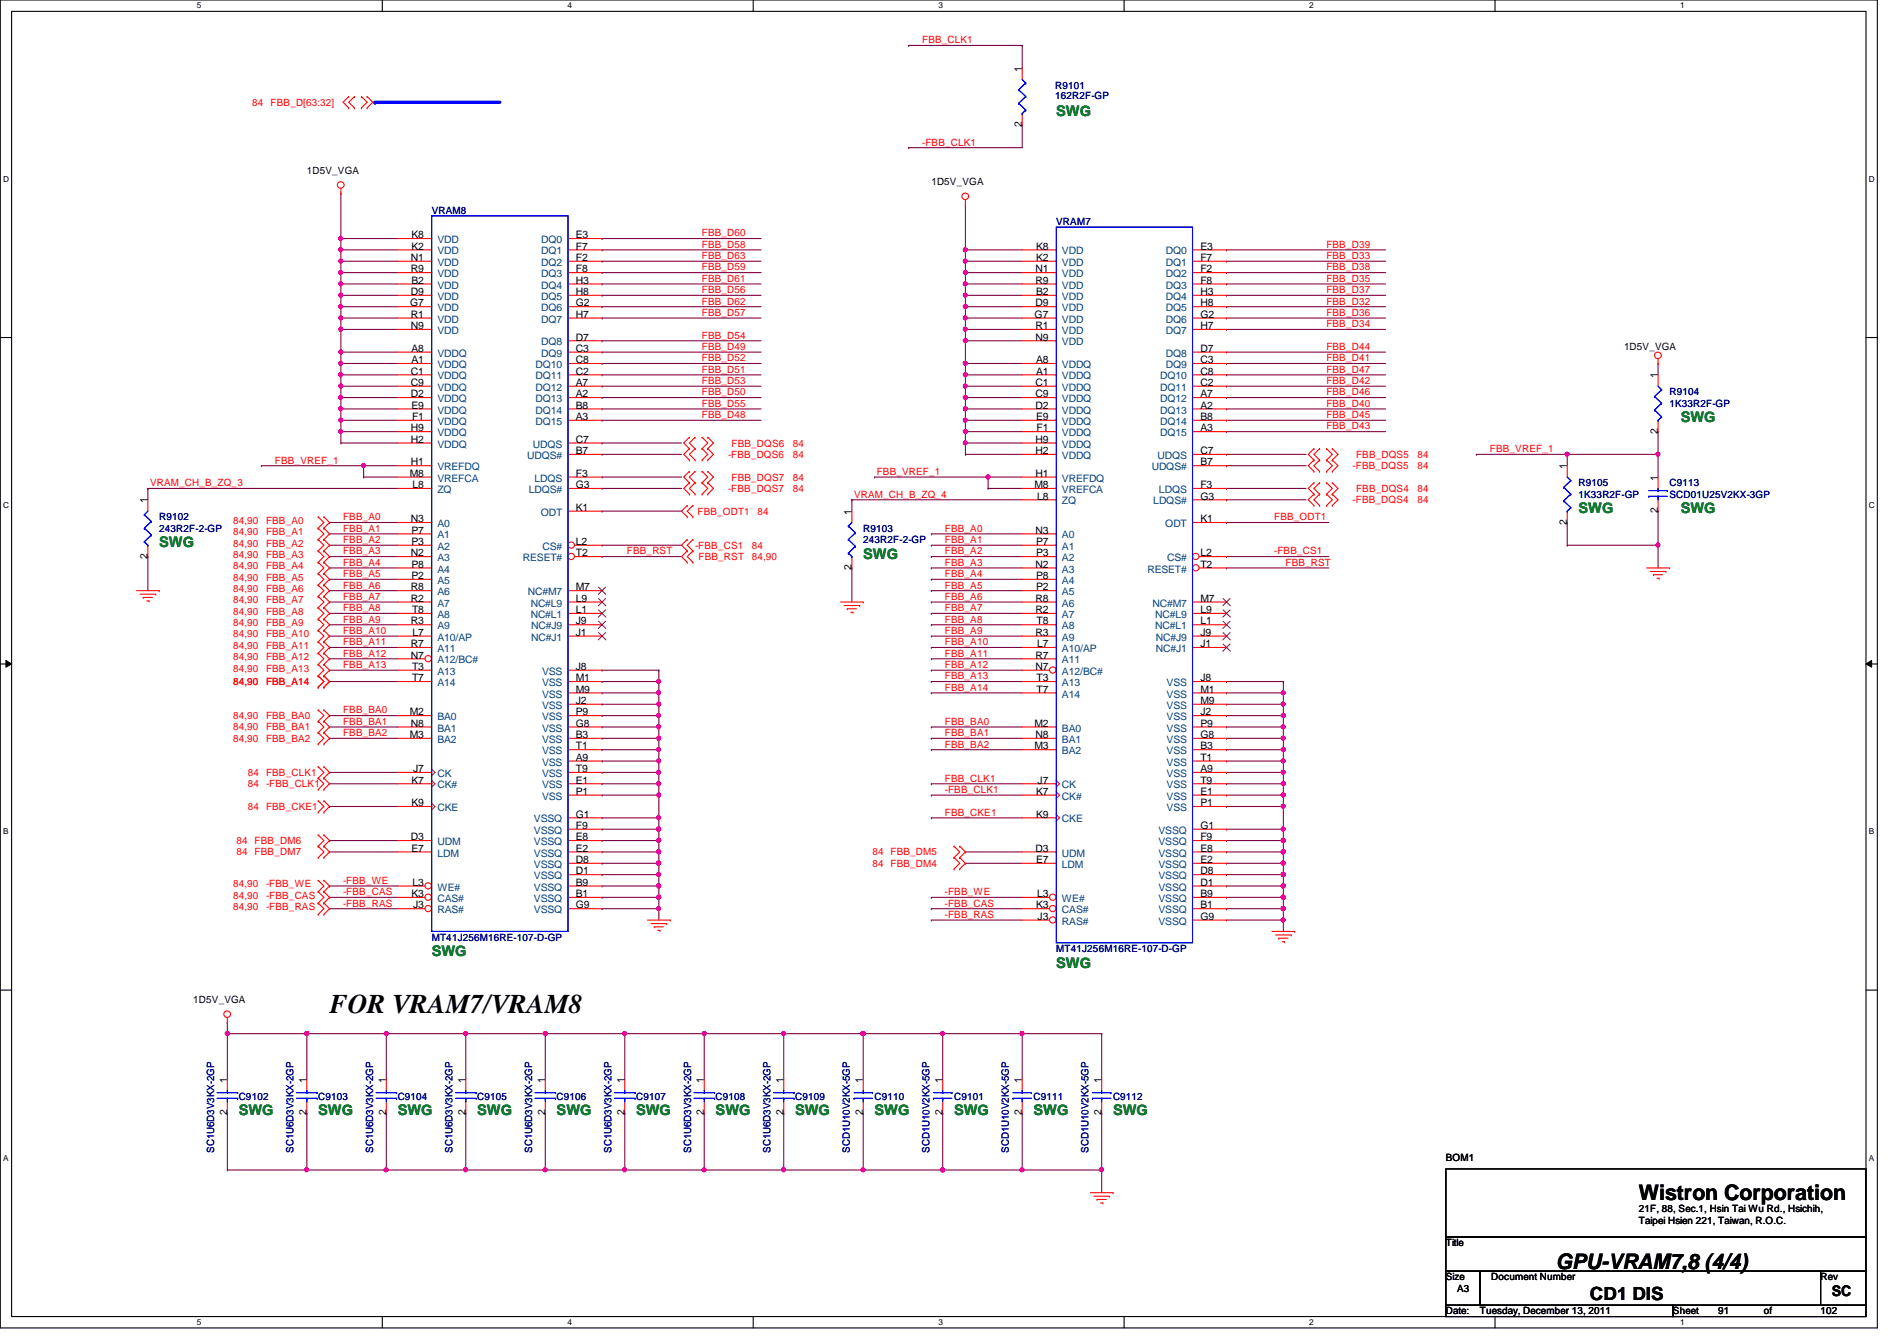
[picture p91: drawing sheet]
<svg xmlns="http://www.w3.org/2000/svg" width="297mm" height="210mm" viewBox="0 0 297 210" stroke-linecap="round" stroke-linejoin="round" font-family="sans-serif">
<defs><g id="words">
<text font-size="4.2" x="51.6" y="158.5">FOR VRAM7/VRAM8</text>
<g font-size="3.3">
<text x="256.6" y="187.9">Wistron Corporation</text>
<text x="243.6" y="198.6">GPU-VRAM7,8 (4/4)</text>
</g>
<text font-size="2.8" x="249" y="203.5">CD1 DIS</text>
<g font-size="2.3" fill="#008000">
<text x="165.4" y="18.1">SWG</text>
<text x="263.2" y="66.1">SWG</text>
<text x="247.2" y="80.3">SWG</text>
<text x="263.2" y="80.3">SWG</text>
<text x="24.9" y="85.7">SWG</text>
<text x="135.2" y="87.5">SWG</text>
<text x="67.6" y="149.7">SWG</text>
<text x="165.4" y="151.5">SWG</text>
<text x="37.4" y="174.6">SWG</text>
<text x="49.8" y="174.6">SWG</text>
<text x="62.3" y="174.6">SWG</text>
<text x="74.7" y="174.6">SWG</text>
<text x="87.2" y="174.6">SWG</text>
<text x="99.6" y="174.6">SWG</text>
<text x="112.1" y="174.6">SWG</text>
<text x="124.5" y="174.6">SWG</text>
<text x="136.9" y="174.6">SWG</text>
<text x="149.4" y="174.6">SWG</text>
<text x="161.8" y="174.6">SWG</text>
<text x="174.3" y="174.6">SWG</text>
</g>
<text font-size="2.3" x="286.8" y="202.9">SC</text>
<g font-size="1.6" fill="#f00">
<text x="144.4" y="6.8">FBB_CLK1</text>
<text x="39.5" y="16.6">84</text>
<text x="42.4" y="16.6">FBB_D[63:32]</text>
<text x="144.4" y="22.8">-FBB_CLK1</text>
<text x="109.9" y="38.8">FBB_D58</text>
<text x="109.9" y="37">FBB_D60</text>
<text x="109.9" y="40.6">FBB_D63</text>
<text x="207.7" y="38.8">FBB_D39</text>
<text x="207.7" y="40.6">FBB_D33</text>
<text x="109.9" y="47.7">FBB_D62</text>
<text x="109.9" y="44.1">FBB_D61</text>
<text x="109.9" y="45.9">FBB_D56</text>
<text x="109.9" y="42.3">FBB_D59</text>
<text x="207.7" y="44.1">FBB_D35</text>
<text x="207.7" y="45.9">FBB_D37</text>
<text x="207.7" y="42.3">FBB_D38</text>
<text x="207.7" y="47.7">FBB_D32</text>
<text x="109.9" y="49.4">FBB_D57</text>
<text x="109.9" y="53">FBB_D54</text>
<text x="207.7" y="49.4">FBB_D36</text>
<text x="207.7" y="51.2">FBB_D34</text>
<text x="109.9" y="58.3">FBB_D51</text>
<text x="109.9" y="54.8">FBB_D49</text>
<text x="109.9" y="56.6">FBB_D52</text>
<text x="207.7" y="56.6">FBB_D41</text>
<text x="207.7" y="58.3">FBB_D47</text>
<text x="207.7" y="54.8">FBB_D44</text>
<text x="109.9" y="65.4">FBB_D48</text>
<text x="109.9" y="61.9">FBB_D50</text>
<text x="109.9" y="60.1">FBB_D53</text>
<text x="109.9" y="63.7">FBB_D55</text>
<text x="207.7" y="63.7">FBB_D40</text>
<text x="207.7" y="60.1">FBB_D42</text>
<text x="207.7" y="65.4">FBB_D45</text>
<text x="207.7" y="61.9">FBB_D46</text>
<text x="114" y="71.7">-FBB_DQS6</text>
<text x="114.6" y="69.9">FBB_DQS6</text>
<text x="124.2" y="71.7">84</text>
<text x="124.2" y="69.9">84</text>
<text x="207.7" y="67.2">FBB_D43</text>
<text x="212.3" y="71.7">FBB_DQS5</text>
<text x="221.9" y="71.7">84</text>
<text x="233.3" y="70.8">FBB_VREF_1</text>
<text x="23.5" y="76.1">VRAM_CH_B_ZQ_3</text>
<text x="43" y="72.6">FBB_VREF_1</text>
<text x="114" y="77">-FBB_DQS7</text>
<text x="114.6" y="75.2">FBB_DQS7</text>
<text x="124.2" y="77">84</text>
<text x="124.2" y="75.2">84</text>
<text x="133.7" y="77.9">VRAM_CH_B_ZQ_4</text>
<text x="137.3" y="74.3">FBB_VREF_1</text>
<text x="211.8" y="73.4">-FBB_DQS5</text>
<text x="212.3" y="77">FBB_DQS4</text>
<text x="221.9" y="73.4">84</text>
<text x="221.9" y="77">84</text>
<text x="36.5" y="83.8">84,90</text>
<text x="36.5" y="82">84,90</text>
<text x="41.7" y="83.8">FBB_A1</text>
<text x="41.7" y="82">FBB_A0</text>
<text x="53.7" y="83.2">FBB_A1</text>
<text x="53.7" y="81.4">FBB_A0</text>
<text x="109.2" y="80.6">FBB_ODT1</text>
<text x="118.6" y="80.6">84</text>
<text x="148" y="83.2">FBB_A0</text>
<text x="199.5" y="81.4">FBB_ODT1</text>
<text x="211.8" y="78.8">-FBB_DQS4</text>
<text x="221.9" y="78.8">84</text>
<text x="36.5" y="87.3">84,90</text>
<text x="36.5" y="85.6">84,90</text>
<text x="36.5" y="89.1">84,90</text>
<text x="41.7" y="87.3">FBB_A3</text>
<text x="41.7" y="85.6">FBB_A2</text>
<text x="41.7" y="89.1">FBB_A4</text>
<text x="53.7" y="88.6">FBB_A4</text>
<text x="53.7" y="86.8">FBB_A3</text>
<text x="53.7" y="85">FBB_A2</text>
<text x="98.2" y="86.8">FBB_RST</text>
<text x="108.8" y="85.9">-FBB_CS1</text>
<text x="109.4" y="87.7">FBB_RST</text>
<text x="117.7" y="87.7">84,90</text>
<text x="117.7" y="85.9">84</text>
<text x="148" y="88.6">FBB_A3</text>
<text x="148" y="86.8">FBB_A2</text>
<text x="148" y="85">FBB_A1</text>
<text x="199.5" y="86.8">-FBB_CS1</text>
<text x="201.3" y="88.6">FBB_RST</text>
<text x="36.5" y="92.7">84,90</text>
<text x="36.5" y="90.9">84,90</text>
<text x="36.5" y="94.4">84,90</text>
<text x="41.7" y="92.7">FBB_A6</text>
<text x="41.7" y="90.9">FBB_A5</text>
<text x="41.7" y="94.4">FBB_A7</text>
<text x="53.7" y="95.7">FBB_A8</text>
<text x="53.7" y="93.9">FBB_A7</text>
<text x="53.7" y="92.1">FBB_A6</text>
<text x="53.7" y="90.3">FBB_A5</text>
<text x="148" y="95.7">FBB_A7</text>
<text x="148" y="93.9">FBB_A6</text>
<text x="148" y="92.1">FBB_A5</text>
<text x="148" y="90.3">FBB_A4</text>
<text x="36.5" y="98">84,90</text>
<text x="36.5" y="96.2">84,90</text>
<text x="36.5" y="101.6">84,90</text>
<text x="36.5" y="99.8">84,90</text>
<text x="41.7" y="98">FBB_A9</text>
<text x="41.7" y="96.2">FBB_A8</text>
<text x="41.7" y="101.6">FBB_A11</text>
<text x="41.7" y="99.8">FBB_A10</text>
<text x="53.7" y="101">FBB_A11</text>
<text x="53.7" y="99.2">FBB_A10</text>
<text x="53.7" y="97.5">FBB_A9</text>
<text x="148" y="101">FBB_A10</text>
<text x="148" y="99.2">FBB_A9</text>
<text x="148" y="97.5">FBB_A8</text>
<text x="36.5" y="107.2">84,90</text>
<text x="36.5" y="103.3">84,90</text>
<text x="36.5" y="105.1">84,90</text>
<text x="41.7" y="107.2">FBB_A14</text>
<text x="41.7" y="103.3">FBB_A12</text>
<text x="41.7" y="105.1">FBB_A13</text>
<text x="53.7" y="104.6">FBB_A13</text>
<text x="53.7" y="102.8">FBB_A12</text>
<text x="148" y="106.3">FBB_A13</text>
<text x="148" y="104.6">FBB_A12</text>
<text x="148" y="102.8">FBB_A11</text>
<text x="36.5" y="112.6">84,90</text>
<text x="41.7" y="112.6">FBB_BA0</text>
<text x="53.7" y="113.5">FBB_BA1</text>
<text x="53.7" y="111.7">FBB_BA0</text>
<text x="148" y="113.5">FBB_BA0</text>
<text x="148" y="108.1">FBB_A14</text>
<text x="36.5" y="116.1">84,90</text>
<text x="36.5" y="114.3">84,90</text>
<text x="41.7" y="116.1">FBB_BA2</text>
<text x="41.7" y="114.3">FBB_BA1</text>
<text x="53.7" y="115.2">FBB_BA2</text>
<text x="148" y="117">FBB_BA2</text>
<text x="148" y="115.2">FBB_BA1</text>
<text x="38.8" y="121.5">84 FBB_CLK1</text>
<text x="38.8" y="123.2">84 -FBB_CLK1</text>
<text x="148" y="124.1">-FBB_CLK1</text>
<text x="148" y="122.3">FBB_CLK1</text>
<text x="38.8" y="126.8">84 FBB_CKE1</text>
<text x="148" y="127.7">FBB_CKE1</text>
<text x="37" y="133.9">84 FBB_DM7</text>
<text x="37" y="132.1">84 FBB_DM6</text>
<text x="136.6" y="135.7">84</text>
<text x="136.6" y="133.9">84</text>
<text x="139.4" y="135.7">FBB_DM4</text>
<text x="139.4" y="133.9">FBB_DM5</text>
<text x="36.5" y="138.9">84,90</text>
<text x="36.5" y="140.7">84,90</text>
<text x="36.5" y="142.5">84,90</text>
<text x="41.7" y="138.9">-FBB_WE</text>
<text x="41.7" y="140.7">-FBB_CAS</text>
<text x="41.7" y="142.5">-FBB_RAS</text>
<text x="53.7" y="141.9">-FBB_RAS</text>
<text x="53.7" y="140.1">-FBB_CAS</text>
<text x="53.7" y="138.3">-FBB_WE</text>
<text x="148" y="143.7">-FBB_RAS</text>
<text x="148" y="141.9">-FBB_CAS</text>
<text x="148" y="140.1">-FBB_WE</text>
</g>
<g font-size="1.6">
<text x="160" y="11.2" transform="rotate(-90 160 11.2)">1</text>
<text x="160" y="19.9" transform="rotate(-90 160 19.9)">2</text>
<text x="48" y="27.2">1D5V_VGA</text>
<text x="145.8" y="29">1D5V_VGA</text>
<text x="64.3" y="40.9">N1</text>
<text x="64.4" y="39.1">K2</text>
<text x="64.4" y="37.3">K8</text>
<text x="90.2" y="37.3">E3</text>
<text x="90.2" y="40.9">F2</text>
<text x="90.2" y="39.1">F7</text>
<text x="162.2" y="40.9">K2</text>
<text x="162.2" y="39.1">K8</text>
<text x="188" y="39.1">E3</text>
<text x="188" y="40.9">F7</text>
<text x="64.2" y="48">G7</text>
<text x="64.3" y="46.2">D9</text>
<text x="64.3" y="42.6">R9</text>
<text x="64.4" y="44.4">B2</text>
<text x="90.2" y="42.6">F8</text>
<text x="90.2" y="48">G2</text>
<text x="90.2" y="44.4">H3</text>
<text x="90.2" y="46.2">H8</text>
<text x="162.1" y="48">D9</text>
<text x="162.1" y="42.6">N1</text>
<text x="162.1" y="44.4">R9</text>
<text x="162.2" y="46.2">B2</text>
<text x="188" y="42.6">F2</text>
<text x="188" y="44.4">F8</text>
<text x="188" y="46.2">H3</text>
<text x="188" y="48">H8</text>
<text x="64.3" y="51.5">N9</text>
<text x="64.3" y="49.7">R1</text>
<text x="90.2" y="53.3">D7</text>
<text x="90.2" y="49.7">H7</text>
<text x="162" y="49.7">G7</text>
<text x="162.1" y="53.3">N9</text>
<text x="162.1" y="51.5">R1</text>
<text x="188" y="49.7">G2</text>
<text x="188" y="51.5">H7</text>
<text x="64.3" y="58.6">C1</text>
<text x="64.4" y="56.9">A1</text>
<text x="64.4" y="55.1">A8</text>
<text x="90.2" y="58.6">C2</text>
<text x="90.2" y="55.1">C3</text>
<text x="90.2" y="56.9">C8</text>
<text x="162.2" y="58.6">A1</text>
<text x="162.2" y="56.9">A8</text>
<text x="188" y="58.6">C8</text>
<text x="188" y="56.9">C3</text>
<text x="188" y="55.1">D7</text>
<text x="254.3" y="54.8">1D5V_VGA</text>
<text x="259.6" y="59.2" transform="rotate(-90 259.6 59.2)">1</text>
<text x="64.3" y="60.4">C9</text>
<text x="64.3" y="62.2">D2</text>
<text x="64.4" y="64">E9</text>
<text x="64.5" y="65.7">F1</text>
<text x="90.2" y="64">B8</text>
<text x="90.2" y="62.2">A2</text>
<text x="90.2" y="65.7">A3</text>
<text x="90.2" y="60.4">A7</text>
<text x="162.1" y="60.4">C1</text>
<text x="162.1" y="62.2">C9</text>
<text x="162.1" y="64">D2</text>
<text x="162.2" y="65.7">E9</text>
<text x="188" y="65.7">B8</text>
<text x="188" y="60.4">C2</text>
<text x="188" y="64">A2</text>
<text x="188" y="62.2">A7</text>
<text x="64.3" y="69.3">H2</text>
<text x="64.3" y="67.5">H9</text>
<text x="90.2" y="71.1">B7</text>
<text x="90.2" y="69.3">C7</text>
<text x="162.1" y="71.1">H2</text>
<text x="162.1" y="69.3">H9</text>
<text x="162.3" y="67.5">F1</text>
<text x="188" y="71.1">C7</text>
<text x="188" y="67.5">A3</text>
<text x="259.6" y="67.9" transform="rotate(-90 259.6 67.9)">2</text>
<text x="64.2" y="74.6">M8</text>
<text x="64.3" y="72.9">H1</text>
<text x="64.6" y="76.4">L8</text>
<text x="90.2" y="76.4">G3</text>
<text x="90.2" y="74.6">F3</text>
<text x="162" y="76.4">M8</text>
<text x="162.1" y="74.6">H1</text>
<text x="188" y="72.9">B7</text>
<text x="188" y="76.4">F3</text>
<text x="245.4" y="73.4" transform="rotate(-90 245.4 73.4)">1</text>
<text x="259.6" y="75.2" transform="rotate(-90 259.6 75.2)">1</text>
<text x="23.1" y="78.8" transform="rotate(-90 23.1 78.8)">1</text>
<text x="64.3" y="81.7">N3</text>
<text x="64.4" y="83.5">P7</text>
<text x="90.2" y="80">K1</text>
<text x="133.3" y="80.6" transform="rotate(-90 133.3 80.6)">1</text>
<text x="162.1" y="83.5">N3</text>
<text x="162.4" y="78.2">L8</text>
<text x="188" y="81.7">K1</text>
<text x="188" y="78.2">G3</text>
<text x="245.4" y="82.1" transform="rotate(-90 245.4 82.1)">2</text>
<text x="259.6" y="80.3" transform="rotate(-90 259.6 80.3)">2</text>
<text x="23.1" y="87.5" transform="rotate(-90 23.1 87.5)">2</text>
<text x="64.3" y="87.1">N2</text>
<text x="64.4" y="85.3">P3</text>
<text x="64.4" y="88.9">P8</text>
<text x="90.2" y="85.3">L2</text>
<text x="90.2" y="87.1">T2</text>
<text x="133.3" y="89.2" transform="rotate(-90 133.3 89.2)">2</text>
<text x="162.1" y="88.9">N2</text>
<text x="162.2" y="87.1">P3</text>
<text x="162.2" y="85.3">P7</text>
<text x="188" y="88.9">T2</text>
<text x="188" y="87.1">L2</text>
<text x="64.3" y="94.2">R2</text>
<text x="64.3" y="92.4">R8</text>
<text x="64.4" y="90.6">P2</text>
<text x="64.5" y="96">T8</text>
<text x="90.2" y="96">L1</text>
<text x="90.2" y="94.2">L9</text>
<text x="90.2" y="92.4">M7</text>
<text x="162.1" y="96">R2</text>
<text x="162.1" y="94.2">R8</text>
<text x="162.2" y="92.4">P2</text>
<text x="162.2" y="90.6">P8</text>
<text x="188" y="96">L9</text>
<text x="188" y="94.2">M7</text>
<text x="64.3" y="97.7">R3</text>
<text x="64.3" y="101.3">R7</text>
<text x="64.6" y="99.5">L7</text>
<text x="90.2" y="99.5">J1</text>
<text x="90.2" y="97.7">J9</text>
<text x="162.1" y="99.5">R3</text>
<text x="162.3" y="97.7">T8</text>
<text x="162.4" y="101.3">L7</text>
<text x="188" y="101.3">J1</text>
<text x="188" y="99.5">J9</text>
<text x="188" y="97.7">L1</text>
<text x="64.3" y="103.1">N7</text>
<text x="64.5" y="106.6">T7</text>
<text x="64.5" y="104.9">T3</text>
<text x="90.2" y="104.9">J8</text>
<text x="90.2" y="106.6">M1</text>
<text x="162.1" y="104.9">N7</text>
<text x="162.1" y="103.1">R7</text>
<text x="162.3" y="106.6">T3</text>
<text x="188" y="106.6">J8</text>
<text x="64.2" y="112">M2</text>
<text x="64.3" y="113.7">N8</text>
<text x="90.2" y="113.7">G8</text>
<text x="90.2" y="110.2">J2</text>
<text x="90.2" y="108.4">M9</text>
<text x="90.2" y="112">P9</text>
<text x="162" y="113.7">M2</text>
<text x="162.3" y="108.4">T7</text>
<text x="188" y="112">J2</text>
<text x="188" y="108.4">M1</text>
<text x="188" y="110.2">M9</text>
<text x="188" y="113.7">P9</text>
<text x="64.2" y="115.5">M3</text>
<text x="90.2" y="117.3">T1</text>
<text x="90.2" y="115.5">B3</text>
<text x="90.2" y="119.1">A9</text>
<text x="162" y="117.3">M3</text>
<text x="162.1" y="115.5">N8</text>
<text x="188" y="119.1">T1</text>
<text x="188" y="117.3">B3</text>
<text x="188" y="115.5">G8</text>
<text x="64.4" y="122.6">K7</text>
<text x="64.7" y="120.9">J7</text>
<text x="90.2" y="122.6">E1</text>
<text x="90.2" y="120.9">T9</text>
<text x="90.2" y="124.4">P1</text>
<text x="162.2" y="124.4">K7</text>
<text x="162.5" y="122.6">J7</text>
<text x="188" y="124.4">E1</text>
<text x="188" y="122.6">T9</text>
<text x="188" y="120.9">A9</text>
<text x="64.3" y="131.5">D3</text>
<text x="64.4" y="126.2">K9</text>
<text x="90.2" y="131.5">E8</text>
<text x="90.2" y="129.8">F9</text>
<text x="90.2" y="128">G1</text>
<text x="162.2" y="128">K9</text>
<text x="188" y="126.2">P1</text>
<text x="188" y="131.5">F9</text>
<text x="188" y="129.8">G1</text>
<text x="64.4" y="133.3">E7</text>
<text x="90.2" y="136.9">D1</text>
<text x="90.2" y="135.1">D8</text>
<text x="90.2" y="133.3">E2</text>
<text x="162.1" y="133.3">D3</text>
<text x="162.2" y="135.1">E7</text>
<text x="188" y="136.9">D8</text>
<text x="188" y="135.1">E2</text>
<text x="188" y="133.3">E8</text>
<text x="64.4" y="140.4">K3</text>
<text x="64.6" y="138.6">L3</text>
<text x="64.7" y="142.2">J3</text>
<text x="90.2" y="140.4">B1</text>
<text x="90.2" y="138.6">B9</text>
<text x="90.2" y="142.2">G9</text>
<text x="162.2" y="142.2">K3</text>
<text x="162.4" y="140.4">L3</text>
<text x="162.5" y="144">J3</text>
<text x="188" y="142.2">B1</text>
<text x="188" y="140.4">B9</text>
<text x="188" y="138.6">D1</text>
<text x="188" y="144">G9</text>
<text x="30.3" y="157">1D5V_VGA</text>
<text x="35.6" y="169.5" transform="rotate(-90 35.6 169.5)">1</text>
<text x="48" y="169.5" transform="rotate(-90 48 169.5)">1</text>
<text x="60.4" y="169.5" transform="rotate(-90 60.4 169.5)">1</text>
<text x="72.9" y="169.5" transform="rotate(-90 72.9 169.5)">1</text>
<text x="85.3" y="169.5" transform="rotate(-90 85.3 169.5)">1</text>
<text x="97.8" y="169.5" transform="rotate(-90 97.8 169.5)">1</text>
<text x="110.2" y="169.5" transform="rotate(-90 110.2 169.5)">1</text>
<text x="122.7" y="169.5" transform="rotate(-90 122.7 169.5)">1</text>
<text x="135.1" y="169.5" transform="rotate(-90 135.1 169.5)">1</text>
<text x="147.6" y="169.5" transform="rotate(-90 147.6 169.5)">1</text>
<text x="160" y="169.5" transform="rotate(-90 160 169.5)">1</text>
<text x="172.5" y="169.5" transform="rotate(-90 172.5 169.5)">1</text>
<text x="35.6" y="174.6" transform="rotate(-90 35.6 174.6)">2</text>
<text x="48" y="174.6" transform="rotate(-90 48 174.6)">2</text>
<text x="60.4" y="174.6" transform="rotate(-90 60.4 174.6)">2</text>
<text x="72.9" y="174.6" transform="rotate(-90 72.9 174.6)">2</text>
<text x="85.3" y="174.6" transform="rotate(-90 85.3 174.6)">2</text>
<text x="97.8" y="174.6" transform="rotate(-90 97.8 174.6)">2</text>
<text x="110.2" y="174.6" transform="rotate(-90 110.2 174.6)">2</text>
<text x="122.7" y="174.6" transform="rotate(-90 122.7 174.6)">2</text>
<text x="135.1" y="174.6" transform="rotate(-90 135.1 174.6)">2</text>
<text x="147.6" y="174.6" transform="rotate(-90 147.6 174.6)">2</text>
<text x="160" y="174.6" transform="rotate(-90 160 174.6)">2</text>
<text x="172.5" y="174.6" transform="rotate(-90 172.5 174.6)">2</text>
<text x="226.4" y="181.7">BOM1</text>
<text x="256.6" y="191.6">Taipei Hsien 221, Taiwan, R.O.C.</text>
<text x="256.6" y="189.7">21F, 88, Sec.1, Hsin Tai Wu Rd., Hsichih,</text>
<text x="226.4" y="195.1">Title</text>
<text x="226.4" y="200.4">Size</text>
<text x="228.2" y="202.2">A3</text>
<text x="233.5" y="200.4">Document Number</text>
<text x="285.1" y="200.4">Rev</text>
<text x="226.4" y="205.7">Date:</text>
<text x="231.7" y="205.7">Tuesday, December 13, 2011</text>
<text x="261.9" y="205.7">Sheet</text>
<text x="269.1" y="205.7">91</text>
<text x="276.2" y="205.7">of</text>
<text x="285.1" y="205.7">102</text>
</g>
<g font-size="1.6" fill="#000080">
<text x="165.2" y="15.5">162R2F-GP</text>
<text x="165.2" y="13.9">R9101</text>
<text x="67.6" y="33.4">VRAM8</text>
<text x="165.4" y="35.2">VRAM7</text>
<text x="261.4" y="63.7">1K33R2F-GP</text>
<text x="261.4" y="61.9">R9104</text>
<text x="247.2" y="77.9">1K33R2F-GP</text>
<text x="247.2" y="76.1">R9105</text>
<text x="261.4" y="77.9">SCD01U25V2KX-3GP</text>
<text x="261.4" y="76.1">C9113</text>
<text x="24.9" y="83.2">243R2F-2-GP</text>
<text x="24.9" y="81.4">R9102</text>
<text x="135.2" y="83.2">R9103</text>
<text x="135.2" y="85">243R2F-2-GP</text>
<text x="67.6" y="147.2">MT41J256M16RE-107-D-GP</text>
<text x="165.4" y="149">MT41J256M16RE-107-D-GP</text>
<text x="37.4" y="172.1">C9102</text>
<text x="49.8" y="172.1">C9103</text>
<text x="62.3" y="172.1">C9104</text>
<text x="74.7" y="172.1">C9105</text>
<text x="87.2" y="172.1">C9106</text>
<text x="99.6" y="172.1">C9107</text>
<text x="112.1" y="172.1">C9108</text>
<text x="124.5" y="172.1">C9109</text>
<text x="136.9" y="172.1">C9110</text>
<text x="149.4" y="172.1">C9101</text>
<text x="161.8" y="172.1">C9111</text>
<text x="174.3" y="172.1">C9112</text>
<text x="33.5" y="180.5" transform="rotate(-90 33.5 180.5)">SC1U6D3V3KX-2GP</text>
<text x="46" y="180.5" transform="rotate(-90 46 180.5)">SC1U6D3V3KX-2GP</text>
<text x="58.4" y="180.5" transform="rotate(-90 58.4 180.5)">SC1U6D3V3KX-2GP</text>
<text x="70.9" y="180.5" transform="rotate(-90 70.9 180.5)">SC1U6D3V3KX-2GP</text>
<text x="83.3" y="180.5" transform="rotate(-90 83.3 180.5)">SC1U6D3V3KX-2GP</text>
<text x="95.8" y="180.5" transform="rotate(-90 95.8 180.5)">SC1U6D3V3KX-2GP</text>
<text x="108.2" y="180.5" transform="rotate(-90 108.2 180.5)">SC1U6D3V3KX-2GP</text>
<text x="120.6" y="180.5" transform="rotate(-90 120.6 180.5)">SC1U6D3V3KX-2GP</text>
<text x="133.1" y="180.5" transform="rotate(-90 133.1 180.5)">SCD1U10V2KX-5GP</text>
<text x="145.5" y="180.5" transform="rotate(-90 145.5 180.5)">SCD1U10V2KX-5GP</text>
<text x="158" y="180.5" transform="rotate(-90 158 180.5)">SCD1U10V2KX-5GP</text>
<text x="170.4" y="180.5" transform="rotate(-90 170.4 180.5)">SCD1U10V2KX-5GP</text>
</g>
<g font-size="1.6" fill="#004080">
<text x="68.5" y="39.8">VDD</text>
<text x="68.5" y="38.1">VDD</text>
<text x="68.5" y="41.6">VDD</text>
<text x="84.7" y="38.1">DQ0</text>
<text x="84.7" y="41.6">DQ2</text>
<text x="84.7" y="39.8">DQ1</text>
<text x="166.3" y="41.6">VDD</text>
<text x="166.3" y="39.8">VDD</text>
<text x="182.5" y="39.8">DQ0</text>
<text x="182.5" y="41.6">DQ1</text>
<text x="68.5" y="45.2">VDD</text>
<text x="68.5" y="46.9">VDD</text>
<text x="68.5" y="43.4">VDD</text>
<text x="84.7" y="43.4">DQ3</text>
<text x="84.7" y="45.2">DQ4</text>
<text x="84.7" y="46.9">DQ5</text>
<text x="166.3" y="46.9">VDD</text>
<text x="166.3" y="43.4">VDD</text>
<text x="166.3" y="45.2">VDD</text>
<text x="182.5" y="43.4">DQ2</text>
<text x="182.5" y="45.2">DQ3</text>
<text x="182.5" y="46.9">DQ4</text>
<text x="68.5" y="48.7">VDD</text>
<text x="68.5" y="52.3">VDD</text>
<text x="68.5" y="50.5">VDD</text>
<text x="84.7" y="48.7">DQ6</text>
<text x="84.7" y="50.5">DQ7</text>
<text x="166.3" y="48.7">VDD</text>
<text x="166.3" y="50.5">VDD</text>
<text x="166.3" y="52.3">VDD</text>
<text x="182.5" y="50.5">DQ6</text>
<text x="182.5" y="52.3">DQ7</text>
<text x="182.5" y="48.7">DQ5</text>
<text x="68.5" y="59.4">VDDQ</text>
<text x="68.5" y="57.6">VDDQ</text>
<text x="68.5" y="55.8">VDDQ</text>
<text x="83.9" y="59.4">DQ11</text>
<text x="83.9" y="57.6">DQ10</text>
<text x="84.7" y="55.8">DQ9</text>
<text x="84.7" y="54.1">DQ8</text>
<text x="166.3" y="54.1">VDD</text>
<text x="166.3" y="59.4">VDDQ</text>
<text x="166.3" y="57.6">VDDQ</text>
<text x="181.6" y="59.4">DQ10</text>
<text x="182.5" y="57.6">DQ9</text>
<text x="182.5" y="55.8">DQ8</text>
<text x="68.5" y="61.2">VDDQ</text>
<text x="68.5" y="62.9">VDDQ</text>
<text x="68.5" y="64.7">VDDQ</text>
<text x="83.9" y="64.7">DQ14</text>
<text x="83.9" y="62.9">DQ13</text>
<text x="83.9" y="61.2">DQ12</text>
<text x="166.3" y="61.2">VDDQ</text>
<text x="166.3" y="62.9">VDDQ</text>
<text x="166.3" y="64.7">VDDQ</text>
<text x="181.6" y="61.2">DQ11</text>
<text x="181.6" y="64.7">DQ13</text>
<text x="181.6" y="62.9">DQ12</text>
<text x="68.5" y="66.5">VDDQ</text>
<text x="68.5" y="70.1">VDDQ</text>
<text x="68.5" y="68.3">VDDQ</text>
<text x="82.5" y="71.8">UDQS#</text>
<text x="83.4" y="70.1">UDQS</text>
<text x="83.9" y="66.5">DQ15</text>
<text x="166.3" y="66.5">VDDQ</text>
<text x="166.3" y="68.3">VDDQ</text>
<text x="166.3" y="71.8">VDDQ</text>
<text x="166.3" y="70.1">VDDQ</text>
<text x="181.2" y="71.8">UDQS</text>
<text x="181.6" y="66.5">DQ14</text>
<text x="181.6" y="68.3">DQ15</text>
<text x="68.5" y="77.2">ZQ</text>
<text x="68.5" y="75.4">VREFCA</text>
<text x="68.5" y="73.6">VREFDQ</text>
<text x="82.8" y="77.2">LDQS#</text>
<text x="83.7" y="75.4">LDQS</text>
<text x="166.3" y="77.2">VREFCA</text>
<text x="166.3" y="75.4">VREFDQ</text>
<text x="180.3" y="73.6">UDQS#</text>
<text x="181.5" y="77.2">LDQS</text>
<text x="68.5" y="82.5">A0</text>
<text x="84.7" y="80.7">ODT</text>
<text x="166.3" y="79">ZQ</text>
<text x="180.6" y="79">LDQS#</text>
<text x="182.5" y="82.5">ODT</text>
<text x="68.5" y="87.8">A3</text>
<text x="68.5" y="86.1">A2</text>
<text x="68.5" y="84.3">A1</text>
<text x="68.5" y="89.6">A4</text>
<text x="81.9" y="87.8">RESET#</text>
<text x="85" y="86.1">CS#</text>
<text x="166.3" y="89.6">A3</text>
<text x="166.3" y="84.3">A0</text>
<text x="166.3" y="87.8">A2</text>
<text x="166.3" y="86.1">A1</text>
<text x="179.7" y="89.6">RESET#</text>
<text x="182.7" y="87.8">CS#</text>
<text x="68.5" y="91.4">A5</text>
<text x="68.5" y="95">A7</text>
<text x="68.5" y="93.2">A6</text>
<text x="82.7" y="93.2">NC#M7</text>
<text x="83.1" y="95">NC#L9</text>
<text x="166.3" y="93.2">A5</text>
<text x="166.3" y="91.4">A4</text>
<text x="166.3" y="95">A6</text>
<text x="180.5" y="95">NC#M7</text>
<text x="68.5" y="96.7">A8</text>
<text x="68.5" y="100.3">A10/AP</text>
<text x="68.5" y="98.5">A9</text>
<text x="83.1" y="96.7">NC#L1</text>
<text x="83.2" y="100.3">NC#J1</text>
<text x="83.2" y="98.5">NC#J9</text>
<text x="166.3" y="98.5">A8</text>
<text x="166.3" y="96.7">A7</text>
<text x="166.3" y="100.3">A9</text>
<text x="180.9" y="98.5">NC#L1</text>
<text x="180.9" y="96.7">NC#L9</text>
<text x="181" y="100.3">NC#J9</text>
<text x="68.5" y="107.4">A14</text>
<text x="68.5" y="105.6">A13</text>
<text x="68.5" y="103.8">A12/BC#</text>
<text x="68.5" y="102.1">A11</text>
<text x="84.9" y="105.6">VSS</text>
<text x="84.9" y="107.4">VSS</text>
<text x="166.3" y="107.4">A13</text>
<text x="166.3" y="102.1">A10/AP</text>
<text x="166.3" y="105.6">A12/BC#</text>
<text x="166.3" y="103.8">A11</text>
<text x="181" y="102.1">NC#J1</text>
<text x="182.7" y="107.4">VSS</text>
<text x="68.5" y="112.7">BA0</text>
<text x="84.9" y="111">VSS</text>
<text x="84.9" y="109.2">VSS</text>
<text x="84.9" y="112.7">VSS</text>
<text x="166.3" y="109.2">A14</text>
<text x="182.7" y="112.7">VSS</text>
<text x="182.7" y="109.2">VSS</text>
<text x="182.7" y="111">VSS</text>
<text x="68.5" y="116.3">BA2</text>
<text x="68.5" y="114.5">BA1</text>
<text x="84.9" y="118.1">VSS</text>
<text x="84.9" y="116.3">VSS</text>
<text x="84.9" y="114.5">VSS</text>
<text x="84.9" y="119.8">VSS</text>
<text x="166.3" y="114.5">BA0</text>
<text x="166.3" y="118.1">BA2</text>
<text x="166.3" y="116.3">BA1</text>
<text x="182.7" y="119.8">VSS</text>
<text x="182.7" y="118.1">VSS</text>
<text x="182.7" y="116.3">VSS</text>
<text x="182.7" y="114.5">VSS</text>
<text x="68.5" y="121.6">CK</text>
<text x="68.5" y="123.4">CK#</text>
<text x="84.9" y="123.4">VSS</text>
<text x="84.9" y="121.6">VSS</text>
<text x="84.9" y="125.2">VSS</text>
<text x="166.3" y="123.4">CK</text>
<text x="166.3" y="125.2">CK#</text>
<text x="182.7" y="125.2">VSS</text>
<text x="182.7" y="123.4">VSS</text>
<text x="182.7" y="121.6">VSS</text>
<text x="68.5" y="127">CKE</text>
<text x="83.6" y="130.5">VSSQ</text>
<text x="83.6" y="128.7">VSSQ</text>
<text x="166.3" y="128.7">CKE</text>
<text x="181.4" y="130.5">VSSQ</text>
<text x="182.7" y="127">VSS</text>
<text x="68.5" y="132.3">UDM</text>
<text x="68.5" y="134.1">LDM</text>
<text x="83.6" y="137.6">VSSQ</text>
<text x="83.6" y="135.8">VSSQ</text>
<text x="83.6" y="134.1">VSSQ</text>
<text x="83.6" y="132.3">VSSQ</text>
<text x="166.3" y="134.1">UDM</text>
<text x="166.3" y="135.8">LDM</text>
<text x="181.4" y="137.6">VSSQ</text>
<text x="181.4" y="135.8">VSSQ</text>
<text x="181.4" y="134.1">VSSQ</text>
<text x="181.4" y="132.3">VSSQ</text>
<text x="68.5" y="143">RAS#</text>
<text x="68.5" y="141.2">CAS#</text>
<text x="68.5" y="139.4">WE#</text>
<text x="83.6" y="141.2">VSSQ</text>
<text x="83.6" y="139.4">VSSQ</text>
<text x="83.6" y="143">VSSQ</text>
<text x="166.3" y="143">CAS#</text>
<text x="166.3" y="141.2">WE#</text>
<text x="181.4" y="143">VSSQ</text>
<text x="181.4" y="141.2">VSSQ</text>
<text x="181.4" y="139.4">VSSQ</text>
<text x="166.3" y="144.7">RAS#</text>
<text x="181.4" y="144.7">VSSQ</text>
</g>
<g font-size="1.3">
<text x="30.8" y="1.3">5</text>
<text x="88.9" y="1.3">4</text>
<text x="146.9" y="1.3">3</text>
<text x="205" y="1.3">2</text>
<text x="263.1" y="1.3">1</text>
<text x=".5" y="28.4">D</text>
<text x="292.6" y="28.4">D</text>
<text x=".5" y="79.5">C</text>
<text x="292.6" y="79.5">C</text>
<text x=".5" y="130.6">B</text>
<text x="292.6" y="130.6">B</text>
<text x=".5" y="181.7">A</text>
<text x="292.6" y="181.7">A</text>
<text x="30.8" y="207.4">5</text>
<text x="88.9" y="207.4">4</text>
<text x="146.9" y="207.4">3</text>
<text x="205" y="207.4">2</text>
<text x="263.1" y="207.4">1</text>
</g>
</g></defs>
<path d="M0 0h294v207.9h-294zM1.8 1.8h290.4v204.3h-290.4z" fill="none" stroke="#000" stroke-width=".17"/>
<g fill="#fff">
<path d="M30.8 .2h.7v1.4h-.7z"/>
<path d="M30.8 206.2h.7v1.4h-.7z"/>
</g>
<path d="M59.9 0v1.8M59.9 206.1v1.8" fill="none" stroke="#000" stroke-width=".17"/>
<g fill="#fff">
<path d="M88.9 .2h.6v1.4h-.6z"/>
<path d="M88.9 206.2h.6v1.4h-.6z"/>
</g>
<path d="M117.9 0v1.8M117.9 206.1v1.8" fill="none" stroke="#000" stroke-width=".17"/>
<g fill="#fff">
<path d="M146.9 .2h.7v1.4h-.7z"/>
<path d="M146.9 206.2h.7v1.4h-.7z"/>
</g>
<path d="M176 0v1.8M176 206.1v1.8" fill="none" stroke="#000" stroke-width=".17"/>
<g fill="#fff">
<path d="M205 .2h.7v1.4h-.7z"/>
<path d="M205 206.2h.7v1.4h-.7z"/>
</g>
<path d="M234.1 0v1.8M234.1 206.1v1.8" fill="none" stroke="#000" stroke-width=".17"/>
<g fill="#fff">
<path d="M263.1 .2h.7v1.4h-.7z"/>
<path d="M263.1 206.2h.7v1.4h-.7z"/>
<path d="M.5 27.3h.9v1.4h-.9z"/>
<path d="M292.6 27.3h.9v1.4h-.9z"/>
<path d="M.5 78.4h.9v1.4h-.9z"/>
<path d="M292.6 78.4h.9v1.4h-.9z"/>
</g>
<path d="M0 52.8h1.8M292.2 52.8h1.8" fill="none" stroke="#000" stroke-width=".17"/>
<g fill="#fff">
<path d="M.5 129.5h.8v1.4h-.8z"/>
<path d="M292.6 129.5h.9v1.4h-.9z"/>
</g>
<path d="M0 103.9h1.8M292.2 103.9h1.8" fill="none" stroke="#000" stroke-width=".17"/>
<path d="M.9 103.4l.9 .5-.9 .5zM292.2 103.9l.9-.5v1z" fill="#000"/>
<path d="M.9 103.4l.9 .5-.9 .5zM292.2 103.9l.9-.5v1z" fill="none" stroke="#000" stroke-width=".16"/>
<g fill="#fff">
<path d="M.5 180.5h.8v1.4h-.8z"/>
<path d="M292.6 180.5h.9v1.4h-.9z"/>
</g>
<path d="M0 155h1.8M292.2 155h1.8" fill="none" stroke="#000" stroke-width=".17"/>
<g fill="none" stroke="#800040" stroke-width=".17">
<path d="M192.1 39.1h24.9M192.1 39.1h.1M94.3 87.1h12.4M94.3 87.1h.1M51.6 115.6h.1M51.6 113.8h.1M51.6 112h.1M51.6 115.6h10.7M51.6 113.8h10.7M51.6 112h10.7M94.3 115.6h.1M103.2 113.8h.1"/>
<path d="M103.2 113.8v1.8h-8.9M51.6 138.7h.1M51.6 138.7h10.7M94.3 120.9h.1M94.3 120.9h8.9M103.2 124.5h.1M103.2 124.5v3.5M51.6 142.2h.1M51.6 140.5h.1M51.6 142.2h10.7M51.6 140.5h10.7"/>
</g>
<circle cx="103.1" cy="113.8" r=".32" fill="#f0f"/>
<circle cx="103.1" cy="113.8" r=".32" fill="none" stroke="#f0f" stroke-width=".17"/>
<path d="M103.2 110.2h.1M103.2 110.2v1.8" fill="none" stroke="#800040" stroke-width=".17"/>
<circle cx="103.1" cy="110.2" r=".32" fill="#f0f"/>
<circle cx="103.1" cy="110.2" r=".32" fill="none" stroke="#f0f" stroke-width=".17"/>
<path d="M103.2 112h.1M103.2 112v1.8" fill="none" stroke="#800040" stroke-width=".17"/>
<circle cx="103.1" cy="112" r=".32" fill="#f0f"/>
<circle cx="103.1" cy="112" r=".32" fill="none" stroke="#f0f" stroke-width=".17"/>
<path d="M103.2 117.3h.1M103.2 117.3v1.8" fill="none" stroke="#800040" stroke-width=".17"/>
<circle cx="103.1" cy="117.3" r=".32" fill="#f0f"/>
<circle cx="103.1" cy="117.3" r=".32" fill="none" stroke="#f0f" stroke-width=".17"/>
<path d="M103.2 108.5h.1M103.2 108.5v1.7" fill="none" stroke="#800040" stroke-width=".17"/>
<circle cx="103.1" cy="108.4" r=".32" fill="#f0f"/>
<circle cx="103.1" cy="108.4" r=".32" fill="none" stroke="#f0f" stroke-width=".17"/>
<g fill="none" stroke="#800040" stroke-width=".17">
<path d="M94.3 104.9h.1M94.3 110.2h.1M94.3 108.5h.1M94.3 119.1h.1M94.3 113.8h.1M94.3 112h.1M94.3 117.3h.1M94.3 104.9h8.9M94.3 110.2h8.9M94.3 108.5h8.9M94.3 119.1h8.9M94.3 113.8h8.9"/>
<path d="M94.3 112h8.9M103.2 104.9h.1M103.2 115.6h.1M103.2 104.9v1.8M103.2 115.6v1.7h-8.9M94.3 133.3h.1M94.3 128h.1M94.3 138.7h.1M94.3 136.9h.1M94.3 133.3h8.9M94.3 128h8.9M94.3 138.7h8.9"/>
<path d="M94.3 136.9h8.9M94.3 142.2h.1M94.3 140.5h.1M94.3 142.2h8.9M94.3 140.5h8.9"/>
</g>
<circle cx="103.1" cy="115.5" r=".32" fill="#f0f"/>
<circle cx="103.1" cy="115.5" r=".32" fill="none" stroke="#f0f" stroke-width=".17"/>
<path d="M94.3 106.7h.1M94.3 106.7h8.9M103.2 106.7h.1M103.2 106.7v1.8" fill="none" stroke="#800040" stroke-width=".17"/>
<circle cx="103.1" cy="106.7" r=".32" fill="#f0f"/>
<circle cx="103.1" cy="106.7" r=".32" fill="none" stroke="#f0f" stroke-width=".17"/>
<path d="M94.3 124.5h.1M94.3 122.7h.1M94.3 131.6h.1M94.3 129.8h.1M94.3 135.1h.1M94.3 124.5h8.9M94.3 122.7h8.9M94.3 129.8h8.9M94.3 135.1h8.9M103.2 129.8h.1M103.2 129.8v1.8h-8.9" fill="none" stroke="#800040" stroke-width=".17"/>
<circle cx="103.1" cy="131.5" r=".32" fill="#f0f"/>
<circle cx="103.1" cy="131.5" r=".32" fill="none" stroke="#f0f" stroke-width=".17"/>
<circle cx="103.1" cy="129.8" r=".32" fill="#f0f"/>
<circle cx="103.1" cy="129.8" r=".32" fill="none" stroke="#f0f" stroke-width=".17"/>
<path d="M103.2 138.7h.1M103.2 138.7v1.8" fill="none" stroke="#800040" stroke-width=".17"/>
<circle cx="103.1" cy="140.4" r=".32" fill="#f0f"/>
<circle cx="103.1" cy="140.4" r=".32" fill="none" stroke="#f0f" stroke-width=".17"/>
<circle cx="103.1" cy="138.7" r=".32" fill="#f0f"/>
<circle cx="103.1" cy="138.7" r=".32" fill="none" stroke="#f0f" stroke-width=".17"/>
<path d="M103.2 142.2h.1M103.2 142.2v1.8" fill="none" stroke="#800040" stroke-width=".17"/>
<circle cx="103.1" cy="142.2" r=".32" fill="#f0f"/>
<circle cx="103.1" cy="142.2" r=".32" fill="none" stroke="#f0f" stroke-width=".17"/>
<path d="M103.2 133.3h.1M103.2 133.3v1.8" fill="none" stroke="#800040" stroke-width=".17"/>
<circle cx="103.1" cy="135.1" r=".32" fill="#f0f"/>
<circle cx="103.1" cy="135.1" r=".32" fill="none" stroke="#f0f" stroke-width=".17"/>
<circle cx="103.1" cy="133.3" r=".32" fill="#f0f"/>
<circle cx="103.1" cy="133.3" r=".32" fill="none" stroke="#f0f" stroke-width=".17"/>
<path d="M103.2 131.6h.1M103.2 131.6v1.7" fill="none" stroke="#800040" stroke-width=".17"/>
<circle cx="103.1" cy="133.3" r=".32" fill="#f0f"/>
<circle cx="103.1" cy="133.3" r=".32" fill="none" stroke="#f0f" stroke-width=".17"/>
<circle cx="103.1" cy="131.5" r=".32" fill="#f0f"/>
<circle cx="103.1" cy="131.5" r=".32" fill="none" stroke="#f0f" stroke-width=".17"/>
<path d="M103.2 136.9h.1M103.2 136.9v1.8" fill="none" stroke="#800040" stroke-width=".17"/>
<circle cx="103.1" cy="138.7" r=".32" fill="#f0f"/>
<circle cx="103.1" cy="138.7" r=".32" fill="none" stroke="#f0f" stroke-width=".17"/>
<circle cx="103.1" cy="136.9" r=".32" fill="#f0f"/>
<circle cx="103.1" cy="136.9" r=".32" fill="none" stroke="#f0f" stroke-width=".17"/>
<path d="M103.2 135.1h.1M103.2 135.1v1.8" fill="none" stroke="#800040" stroke-width=".17"/>
<circle cx="103.1" cy="136.9" r=".32" fill="#f0f"/>
<circle cx="103.1" cy="136.9" r=".32" fill="none" stroke="#f0f" stroke-width=".17"/>
<circle cx="103.1" cy="135.1" r=".32" fill="#f0f"/>
<circle cx="103.1" cy="135.1" r=".32" fill="none" stroke="#f0f" stroke-width=".17"/>
<path d="M103.2 128h.1M103.2 128v1.8" fill="none" stroke="#800040" stroke-width=".17"/>
<circle cx="103.1" cy="129.8" r=".32" fill="#f0f"/>
<circle cx="103.1" cy="129.8" r=".32" fill="none" stroke="#f0f" stroke-width=".17"/>
<circle cx="103.1" cy="128" r=".32" fill="#f0f"/>
<circle cx="103.1" cy="128" r=".32" fill="none" stroke="#f0f" stroke-width=".17"/>
<path d="M56.9 72.9h.1M56.9 72.9h5.4M94.3 74.7h12.4M94.3 76.5h12.4M94.3 74.7h.1M94.3 76.5h.1M51.6 133.3h.1M51.6 133.3h10.7" fill="none" stroke="#800040" stroke-width=".17"/>
<circle cx="56.9" cy="72.9" r=".32" fill="#f0f"/>
<circle cx="56.9" cy="72.9" r=".32" fill="none" stroke="#f0f" stroke-width=".17"/>
<path d="M103.2 140.5h.1M103.2 140.5v1.7" fill="none" stroke="#800040" stroke-width=".17"/>
<circle cx="103.1" cy="140.4" r=".32" fill="#f0f"/>
<circle cx="103.1" cy="140.4" r=".32" fill="none" stroke="#f0f" stroke-width=".17"/>
<path d="M56.9 72.9h.1M56.9 74.7h.1M56.9 72.9v1.8M56.9 74.7h5.4M94.3 69.3h12.4M94.3 71.1h12.4M94.3 69.3h.1M94.3 71.1h.1M94.3 85.3h12.4M94.3 85.3h.1M103.2 119.1h.1M103.2 119.1v1.8" fill="none" stroke="#800040" stroke-width=".17"/>
<circle cx="103.1" cy="119.1" r=".32" fill="#f0f"/>
<circle cx="103.1" cy="119.1" r=".32" fill="none" stroke="#f0f" stroke-width=".17"/>
<path d="M103.2 120.9h.1M103.2 120.9v1.8" fill="none" stroke="#800040" stroke-width=".17"/>
<circle cx="103.1" cy="122.7" r=".32" fill="#f0f"/>
<circle cx="103.1" cy="122.7" r=".32" fill="none" stroke="#f0f" stroke-width=".17"/>
<circle cx="103.1" cy="120.9" r=".32" fill="#f0f"/>
<circle cx="103.1" cy="120.9" r=".32" fill="none" stroke="#f0f" stroke-width=".17"/>
<path d="M103.2 122.7h.1M103.2 122.7v1.8" fill="none" stroke="#800040" stroke-width=".17"/>
<circle cx="103.1" cy="124.4" r=".32" fill="#f0f"/>
<circle cx="103.1" cy="124.4" r=".32" fill="none" stroke="#f0f" stroke-width=".17"/>
<circle cx="103.1" cy="122.7" r=".32" fill="#f0f"/>
<circle cx="103.1" cy="122.7" r=".32" fill="none" stroke="#f0f" stroke-width=".17"/>
<path d="M53.4 30.2h.1M53.4 37.3h.1M53.4 30.2v8.9M23.2 76.5h.1M23.2 76.5v1.7M23.2 76.5h39.1M53.4 69.3h.1M53.4 69.3h8.9M23.2 87.1h.1M23.2 87.1v5.4" fill="none" stroke="#800040" stroke-width=".17"/>
<circle cx="53.4" cy="37.3" r=".32" fill="#f0f"/>
<circle cx="53.4" cy="37.3" r=".32" fill="none" stroke="#f0f" stroke-width=".17"/>
<g fill="none" stroke="#800040" stroke-width=".17">
<path d="M53.4 37.3h.1M53.4 39.1h.1M53.4 37.3h8.9M53.4 39.1h8.9M53.4 40.9h.1M53.4 42.7h.1M53.4 44.4h.1M53.4 46.2h.1M53.4 48h.1M53.4 55.1h.1M53.4 55.1v1.8M53.4 40.9h8.9"/>
<path d="M53.4 42.7h8.9M53.4 44.4h8.9M53.4 46.2h8.9M53.4 48h8.9"/>
</g>
<circle cx="53.4" cy="55.1" r=".32" fill="#f0f"/>
<circle cx="53.4" cy="55.1" r=".32" fill="none" stroke="#f0f" stroke-width=".17"/>
<g fill="none" stroke="#800040" stroke-width=".17">
<path d="M53.4 39.1h.1M53.4 39.1v1.8M53.4 49.8h.1M53.4 51.6h.1M53.4 55.1h.1M53.4 56.9h.1M53.4 58.7h.1M53.4 49.8h8.9M53.4 51.6h8.9M53.4 55.1h8.9M53.4 56.9h8.9M53.4 58.7h8.9"/>
<path d="M53.4 60.5h.1M53.4 62.2h.1M53.4 60.5h8.9M53.4 62.2h8.9"/>
</g>
<circle cx="53.4" cy="39.1" r=".32" fill="#f0f"/>
<circle cx="53.4" cy="39.1" r=".32" fill="none" stroke="#f0f" stroke-width=".17"/>
<path d="M53.4 40.9h.1M53.4 40.9v1.8" fill="none" stroke="#800040" stroke-width=".17"/>
<circle cx="53.4" cy="40.9" r=".32" fill="#f0f"/>
<circle cx="53.4" cy="40.9" r=".32" fill="none" stroke="#f0f" stroke-width=".17"/>
<path d="M53.4 42.7h.1M53.4 42.7v1.7" fill="none" stroke="#800040" stroke-width=".17"/>
<circle cx="53.4" cy="42.6" r=".32" fill="#f0f"/>
<circle cx="53.4" cy="42.6" r=".32" fill="none" stroke="#f0f" stroke-width=".17"/>
<path d="M53.4 44.4h.1M53.4 44.4v1.8" fill="none" stroke="#800040" stroke-width=".17"/>
<circle cx="53.4" cy="44.4" r=".32" fill="#f0f"/>
<circle cx="53.4" cy="44.4" r=".32" fill="none" stroke="#f0f" stroke-width=".17"/>
<path d="M53.4 46.2h.1M53.4 46.2v1.8" fill="none" stroke="#800040" stroke-width=".17"/>
<circle cx="53.4" cy="46.2" r=".32" fill="#f0f"/>
<circle cx="53.4" cy="46.2" r=".32" fill="none" stroke="#f0f" stroke-width=".17"/>
<path d="M53.4 64h.1M53.4 65.8h.1M53.4 64h8.9M53.4 65.8h8.9" fill="none" stroke="#800040" stroke-width=".17"/>
<circle cx="53.4" cy="65.8" r=".32" fill="#f0f"/>
<circle cx="53.4" cy="65.8" r=".32" fill="none" stroke="#f0f" stroke-width=".17"/>
<path d="M53.4 67.6h.1M53.4 67.6h8.9" fill="none" stroke="#800040" stroke-width=".17"/>
<circle cx="53.4" cy="67.5" r=".32" fill="#f0f"/>
<circle cx="53.4" cy="67.5" r=".32" fill="none" stroke="#f0f" stroke-width=".17"/>
<path d="M53.4 48h.1M53.4 48v1.8" fill="none" stroke="#800040" stroke-width=".17"/>
<circle cx="53.4" cy="48" r=".32" fill="#f0f"/>
<circle cx="53.4" cy="48" r=".32" fill="none" stroke="#f0f" stroke-width=".17"/>
<path d="M53.4 49.8h.1M53.4 49.8v1.8" fill="none" stroke="#800040" stroke-width=".17"/>
<circle cx="53.4" cy="49.8" r=".32" fill="#f0f"/>
<circle cx="53.4" cy="49.8" r=".32" fill="none" stroke="#f0f" stroke-width=".17"/>
<path d="M53.4 51.6h.1M53.4 51.6v3.5" fill="none" stroke="#800040" stroke-width=".17"/>
<circle cx="53.4" cy="51.5" r=".32" fill="#f0f"/>
<circle cx="53.4" cy="51.5" r=".32" fill="none" stroke="#f0f" stroke-width=".17"/>
<path d="M53.4 56.9h.1M53.4 56.9v1.8" fill="none" stroke="#800040" stroke-width=".17"/>
<circle cx="53.4" cy="56.9" r=".32" fill="#f0f"/>
<circle cx="53.4" cy="56.9" r=".32" fill="none" stroke="#f0f" stroke-width=".17"/>
<path d="M53.4 58.7h.1M53.4 58.7v1.8" fill="none" stroke="#800040" stroke-width=".17"/>
<circle cx="53.4" cy="58.6" r=".32" fill="#f0f"/>
<circle cx="53.4" cy="58.6" r=".32" fill="none" stroke="#f0f" stroke-width=".17"/>
<path d="M53.4 60.5h.1M53.4 60.5v1.7" fill="none" stroke="#800040" stroke-width=".17"/>
<circle cx="53.4" cy="60.4" r=".32" fill="#f0f"/>
<circle cx="53.4" cy="60.4" r=".32" fill="none" stroke="#f0f" stroke-width=".17"/>
<path d="M53.4 62.2h.1M53.4 62.2v1.8" fill="none" stroke="#800040" stroke-width=".17"/>
<circle cx="53.4" cy="62.2" r=".32" fill="#f0f"/>
<circle cx="53.4" cy="62.2" r=".32" fill="none" stroke="#f0f" stroke-width=".17"/>
<g fill="none" stroke="#800040" stroke-width=".17">
<path d="M53.4 67.6h.1M53.4 65.8h.1M53.4 64h.1M53.4 64v5.3M94.3 80h12.4M94.3 80h.1M51.6 131.6h.1M51.6 120.9h.1M51.6 122.7h.1M51.6 126.2h.1M51.6 131.6h10.7M51.6 120.9h10.7"/>
<path d="M51.6 122.7h10.7M51.6 126.2h10.7"/>
</g>
<circle cx="53.4" cy="64" r=".32" fill="#f0f"/>
<circle cx="53.4" cy="64" r=".32" fill="none" stroke="#f0f" stroke-width=".17"/>
<g fill="none" stroke="#800040" stroke-width=".17">
<path d="M94.3 39.1h24.9M94.3 39.1h.1M94.3 58.7h24.9M94.3 55.1h24.9M94.3 58.7h.1M94.3 55.1h.1M40.9 72.9h16M40.9 72.9h.1M94.3 65.8h24.9M94.3 62.2h24.9M94.3 65.8h.1M94.3 62.2h.1"/>
<path d="M51.6 99.6h.1M51.6 97.8h.1M51.6 96h.1M51.6 94.2h.1M51.6 92.5h.1M51.6 90.7h.1M51.6 88.9h.1M51.6 87.1h.1M51.6 85.3h.1M51.6 83.6h.1M51.6 81.8h.1M51.6 99.6h10.7"/>
<path d="M51.6 97.8h10.7M51.6 96h10.7M51.6 94.2h10.7M51.6 92.5h10.7M51.6 90.7h10.7M51.6 88.9h10.7M51.6 87.1h10.7M51.6 85.3h10.7M51.6 83.6h10.7M51.6 81.8h10.7M51.6 104.9h.1M51.6 103.1h.1"/>
<path d="M51.6 101.3h.1M51.6 104.9h10.7M51.6 103.1h10.7M51.6 101.3h10.7M85.4 161.8h12.4M85.4 161.8h.1"/>
</g>
<circle cx="85.4" cy="161.8" r=".32" fill="#f0f"/>
<circle cx="85.4" cy="161.8" r=".32" fill="none" stroke="#f0f" stroke-width=".17"/>
<path d="M85.4 183.1h12.4M85.4 183.1h.1" fill="none" stroke="#800040" stroke-width=".17"/>
<circle cx="85.4" cy="183.1" r=".32" fill="#f0f"/>
<circle cx="85.4" cy="183.1" r=".32" fill="none" stroke="#f0f" stroke-width=".17"/>
<path d="M110.3 174.2h.1M110.3 174.2v8.9h-12.5M97.8 183.1h.1" fill="none" stroke="#800040" stroke-width=".17"/>
<circle cx="110.3" cy="183.1" r=".32" fill="#f0f"/>
<circle cx="110.3" cy="183.1" r=".32" fill="none" stroke="#f0f" stroke-width=".17"/>
<path d="M35.6 183.1h.1M35.6 183.1h12.4M135.2 183.1h12.4M135.2 183.1h.1" fill="none" stroke="#800040" stroke-width=".17"/>
<circle cx="147.6" cy="183.1" r=".32" fill="#f0f"/>
<circle cx="147.6" cy="183.1" r=".32" fill="none" stroke="#f0f" stroke-width=".17"/>
<path d="M135.2 161.8h.1M135.2 161.8v7.1M147.6 174.2h.1M147.6 174.2v8.9M172.5 161.8h.1M172.5 161.8v7.1M147.6 183.1h12.5M147.6 183.1h.1" fill="none" stroke="#800040" stroke-width=".17"/>
<circle cx="147.6" cy="183.1" r=".32" fill="#f0f"/>
<circle cx="147.6" cy="183.1" r=".32" fill="none" stroke="#f0f" stroke-width=".17"/>
<path d="M135.2 174.2h.1M135.2 174.2v8.9M160.1 161.8h.1M160.1 161.8v7.1M172.5 183.1h.1M172.5 183.1v3.6" fill="none" stroke="#800040" stroke-width=".17"/>
<circle cx="135.1" cy="183.1" r=".32" fill="#f0f"/>
<circle cx="135.1" cy="183.1" r=".32" fill="none" stroke="#f0f" stroke-width=".17"/>
<path d="M160.1 174.2h.1M160.1 174.2v8.9M160.1 183.1h12.4M160.1 183.1h.1" fill="none" stroke="#800040" stroke-width=".17"/>
<circle cx="172.5" cy="183.1" r=".32" fill="#f0f"/>
<circle cx="172.5" cy="183.1" r=".32" fill="none" stroke="#f0f" stroke-width=".17"/>
<circle cx="160" cy="183.1" r=".32" fill="#f0f"/>
<circle cx="160" cy="183.1" r=".32" fill="none" stroke="#f0f" stroke-width=".17"/>
<path d="M110.3 161.8h.1M110.3 161.8v7.1M122.7 161.8h12.5M122.7 161.8h.1M147.6 161.8h.1M147.6 161.8v7.1" fill="none" stroke="#800040" stroke-width=".17"/>
<circle cx="135.1" cy="161.8" r=".32" fill="#f0f"/>
<circle cx="135.1" cy="161.8" r=".32" fill="none" stroke="#f0f" stroke-width=".17"/>
<path d="M122.7 161.8h.1M122.7 161.8v7.1" fill="none" stroke="#800040" stroke-width=".17"/>
<circle cx="122.7" cy="161.8" r=".32" fill="#f0f"/>
<circle cx="122.7" cy="161.8" r=".32" fill="none" stroke="#f0f" stroke-width=".17"/>
<path d="M135.2 161.8h12.4M135.2 161.8h.1" fill="none" stroke="#800040" stroke-width=".17"/>
<circle cx="135.1" cy="161.8" r=".32" fill="#f0f"/>
<circle cx="135.1" cy="161.8" r=".32" fill="none" stroke="#f0f" stroke-width=".17"/>
<path d="M147.6 161.8h12.5M147.6 161.8h.1" fill="none" stroke="#800040" stroke-width=".17"/>
<circle cx="147.6" cy="161.8" r=".32" fill="#f0f"/>
<circle cx="147.6" cy="161.8" r=".32" fill="none" stroke="#f0f" stroke-width=".17"/>
<path d="M160.1 161.8h12.4M160.1 161.8h.1" fill="none" stroke="#800040" stroke-width=".17"/>
<circle cx="160" cy="161.8" r=".32" fill="#f0f"/>
<circle cx="160" cy="161.8" r=".32" fill="none" stroke="#f0f" stroke-width=".17"/>
<path d="M72.9 161.8h12.5M72.9 161.8h.1M72.9 161.8v7.1M85.4 174.2h.1M85.4 174.2v8.9" fill="none" stroke="#800040" stroke-width=".17"/>
<circle cx="72.9" cy="161.8" r=".32" fill="#f0f"/>
<circle cx="72.9" cy="161.8" r=".32" fill="none" stroke="#f0f" stroke-width=".17"/>
<path d="M35.6 161.8h.1M35.6 161.8v7.1M48 174.2h.1M48 174.2v8.9M48 183.1h12.5M48 183.1h.1" fill="none" stroke="#800040" stroke-width=".17"/>
<circle cx="48" cy="183.1" r=".32" fill="#f0f"/>
<circle cx="48" cy="183.1" r=".32" fill="none" stroke="#f0f" stroke-width=".17"/>
<path d="M72.9 174.2h.1M72.9 174.2v8.9M97.8 161.8h.1M97.8 161.8v7.1M72.9 183.1h12.5M72.9 183.1h.1" fill="none" stroke="#800040" stroke-width=".17"/>
<circle cx="72.9" cy="183.1" r=".32" fill="#f0f"/>
<circle cx="72.9" cy="183.1" r=".32" fill="none" stroke="#f0f" stroke-width=".17"/>
<path d="M60.5 161.8h12.4M60.5 161.8h.1M60.5 161.8v7.1" fill="none" stroke="#800040" stroke-width=".17"/>
<circle cx="60.5" cy="161.8" r=".32" fill="#f0f"/>
<circle cx="60.5" cy="161.8" r=".32" fill="none" stroke="#f0f" stroke-width=".17"/>
<path d="M35.6 174.2h.1M35.6 161.8h.1M35.6 174.2v8.9M35.6 161.8h12.4" fill="none" stroke="#800040" stroke-width=".17"/>
<circle cx="48" cy="161.8" r=".32" fill="#f0f"/>
<circle cx="48" cy="161.8" r=".32" fill="none" stroke="#f0f" stroke-width=".17"/>
<circle cx="35.6" cy="161.8" r=".32" fill="#f0f"/>
<circle cx="35.6" cy="161.8" r=".32" fill="none" stroke="#f0f" stroke-width=".17"/>
<path d="M122.7 174.2h.1M122.7 174.2v8.9" fill="none" stroke="#800040" stroke-width=".17"/>
<circle cx="122.7" cy="183.1" r=".32" fill="#f0f"/>
<circle cx="122.7" cy="183.1" r=".32" fill="none" stroke="#f0f" stroke-width=".17"/>
<path d="M60.5 174.2h.1M60.5 174.2v8.9M85.4 161.8h.1M85.4 161.8v7.1M60.5 183.1h12.4M60.5 183.1h.1" fill="none" stroke="#800040" stroke-width=".17"/>
<circle cx="60.5" cy="183.1" r=".32" fill="#f0f"/>
<circle cx="60.5" cy="183.1" r=".32" fill="none" stroke="#f0f" stroke-width=".17"/>
<path d="M35.6 160h.1M35.6 160v1.8M48 161.8h.1M48 161.8v7.1M122.7 183.1h12.5M122.7 183.1h.1" fill="none" stroke="#800040" stroke-width=".17"/>
<circle cx="48" cy="161.8" r=".32" fill="#f0f"/>
<circle cx="48" cy="161.8" r=".32" fill="none" stroke="#f0f" stroke-width=".17"/>
<path d="M48 161.8h12.5M48 161.8h.1" fill="none" stroke="#800040" stroke-width=".17"/>
<circle cx="48" cy="161.8" r=".32" fill="#f0f"/>
<circle cx="48" cy="161.8" r=".32" fill="none" stroke="#f0f" stroke-width=".17"/>
<path d="M97.8 161.8h12.5M97.8 161.8h.1" fill="none" stroke="#800040" stroke-width=".17"/>
<circle cx="110.3" cy="161.8" r=".32" fill="#f0f"/>
<circle cx="110.3" cy="161.8" r=".32" fill="none" stroke="#f0f" stroke-width=".17"/>
<circle cx="97.8" cy="161.8" r=".32" fill="#f0f"/>
<circle cx="97.8" cy="161.8" r=".32" fill="none" stroke="#f0f" stroke-width=".17"/>
<g fill="none" stroke="#800040" stroke-width=".17">
<path d="M142.3 7.1h17.8M142.3 7.1h.1M160.1 19.6h.1M160.1 7.1h.1M160.1 7.1v3.6M160.1 19.6v3.5h-17.8M142.3 23.1h.1M192.1 56.9h24.9M192.1 58.7h24.9M192.1 56.9h.1M192.1 58.7h.1M192.1 64h24.9"/>
<path d="M192.1 67.6h24.9M192.1 60.5h24.9M192.1 65.8h24.9M192.1 64h.1M192.1 67.6h.1M192.1 60.5h.1M192.1 65.8h.1M97.8 174.2h.1M97.8 174.2v8.9M110.3 161.8h12.4M110.3 161.8h.1M172.5 174.2h.1"/>
<path d="M172.5 174.2v8.9M110.3 183.1h12.4M110.3 183.1h.1"/>
</g>
<circle cx="97.8" cy="183.1" r=".32" fill="#f0f"/>
<circle cx="97.8" cy="183.1" r=".32" fill="none" stroke="#f0f" stroke-width=".17"/>
<path d="M192.1 44.4h24.9M192.1 44.4h.1M151.2 67.6h.1M151.2 67.6v1.7M192.1 81.8h.1M192.1 81.8h16M145.8 128h.1M145.8 124.5h.1M145.8 122.7h.1M145.8 128h14.3M145.8 124.5h14.3M145.8 122.7h14.3" fill="none" stroke="#800040" stroke-width=".17"/>
<circle cx="151.1" cy="67.5" r=".32" fill="#f0f"/>
<circle cx="151.1" cy="67.5" r=".32" fill="none" stroke="#f0f" stroke-width=".17"/>
<path d="M151.2 65.8h.1M151.2 65.8v1.8" fill="none" stroke="#800040" stroke-width=".17"/>
<circle cx="151.1" cy="65.8" r=".32" fill="#f0f"/>
<circle cx="151.1" cy="65.8" r=".32" fill="none" stroke="#f0f" stroke-width=".17"/>
<g fill="none" stroke="#800040" stroke-width=".17">
<path d="M136.9 74.7h.1M136.9 74.7h17.8M192.1 88.9h.1M192.1 88.9h16M145.8 117.3h.1M145.8 115.6h.1M145.8 113.8h.1M145.8 117.3h14.3M145.8 115.6h14.3M145.8 113.8h14.3M192.1 117.3h.1M201 115.6h.1"/>
<path d="M201 115.6v1.7h-8.9M192.1 122.7h.1M192.1 122.7h8.9M201 126.2h.1M201 126.2v3.6M145.8 144h.1M145.8 142.2h.1M145.8 140.5h.1M145.8 144h14.3M145.8 142.2h14.3M145.8 140.5h14.3"/>
</g>
<circle cx="200.9" cy="115.5" r=".32" fill="#f0f"/>
<circle cx="200.9" cy="115.5" r=".32" fill="none" stroke="#f0f" stroke-width=".17"/>
<path d="M201 112h.1M201 112v1.8" fill="none" stroke="#800040" stroke-width=".17"/>
<circle cx="200.9" cy="112" r=".32" fill="#f0f"/>
<circle cx="200.9" cy="112" r=".32" fill="none" stroke="#f0f" stroke-width=".17"/>
<path d="M201 113.8h.1M201 113.8v1.8" fill="none" stroke="#800040" stroke-width=".17"/>
<circle cx="200.9" cy="113.8" r=".32" fill="#f0f"/>
<circle cx="200.9" cy="113.8" r=".32" fill="none" stroke="#f0f" stroke-width=".17"/>
<path d="M201 119.1h.1M201 119.1v1.8" fill="none" stroke="#800040" stroke-width=".17"/>
<circle cx="200.9" cy="119.1" r=".32" fill="#f0f"/>
<circle cx="200.9" cy="119.1" r=".32" fill="none" stroke="#f0f" stroke-width=".17"/>
<path d="M201 110.2h.1M201 110.2v1.8" fill="none" stroke="#800040" stroke-width=".17"/>
<circle cx="200.9" cy="110.2" r=".32" fill="#f0f"/>
<circle cx="200.9" cy="110.2" r=".32" fill="none" stroke="#f0f" stroke-width=".17"/>
<g fill="none" stroke="#800040" stroke-width=".17">
<path d="M192.1 106.7h.1M192.1 112h.1M192.1 110.2h.1M192.1 115.6h.1M192.1 113.8h.1M192.1 119.1h.1M192.1 106.7h8.9M192.1 112h8.9M192.1 110.2h8.9M192.1 115.6h8.9M192.1 113.8h8.9M201 106.7h.1"/>
<path d="M201 117.3h.1M201 106.7v1.8M201 117.3v1.8h-8.9M192.1 120.9h.1M192.1 135.1h.1M192.1 129.8h.1M192.1 138.7h.1M192.1 120.9h8.9M192.1 135.1h8.9M192.1 129.8h8.9M192.1 138.7h8.9M192.1 140.5h.1"/>
<path d="M192.1 144h.1M192.1 142.2h.1M192.1 140.5h8.9M192.1 144h8.9M192.1 142.2h8.9"/>
</g>
<circle cx="200.9" cy="117.3" r=".32" fill="#f0f"/>
<circle cx="200.9" cy="117.3" r=".32" fill="none" stroke="#f0f" stroke-width=".17"/>
<path d="M192.1 108.5h.1M192.1 108.5h8.9M201 108.5h.1M201 108.5v1.7" fill="none" stroke="#800040" stroke-width=".17"/>
<circle cx="200.9" cy="108.4" r=".32" fill="#f0f"/>
<circle cx="200.9" cy="108.4" r=".32" fill="none" stroke="#f0f" stroke-width=".17"/>
<path d="M192.1 126.2h.1M192.1 124.5h.1M192.1 133.3h.1M192.1 131.6h.1M192.1 136.9h.1M192.1 126.2h8.9M192.1 124.5h8.9M192.1 131.6h8.9M192.1 136.9h8.9M201 131.6h.1M201 131.6v1.7h-8.9" fill="none" stroke="#800040" stroke-width=".17"/>
<circle cx="200.9" cy="133.3" r=".32" fill="#f0f"/>
<circle cx="200.9" cy="133.3" r=".32" fill="none" stroke="#f0f" stroke-width=".17"/>
<circle cx="200.9" cy="131.5" r=".32" fill="#f0f"/>
<circle cx="200.9" cy="131.5" r=".32" fill="none" stroke="#f0f" stroke-width=".17"/>
<path d="M201 140.5h.1M201 140.5v1.7" fill="none" stroke="#800040" stroke-width=".17"/>
<circle cx="200.9" cy="142.2" r=".32" fill="#f0f"/>
<circle cx="200.9" cy="142.2" r=".32" fill="none" stroke="#f0f" stroke-width=".17"/>
<circle cx="200.9" cy="140.4" r=".32" fill="#f0f"/>
<circle cx="200.9" cy="140.4" r=".32" fill="none" stroke="#f0f" stroke-width=".17"/>
<path d="M201 144h.1M201 144v1.8" fill="none" stroke="#800040" stroke-width=".17"/>
<circle cx="200.9" cy="144" r=".32" fill="#f0f"/>
<circle cx="200.9" cy="144" r=".32" fill="none" stroke="#f0f" stroke-width=".17"/>
<path d="M201 135.1h.1M201 135.1v1.8" fill="none" stroke="#800040" stroke-width=".17"/>
<circle cx="200.9" cy="136.9" r=".32" fill="#f0f"/>
<circle cx="200.9" cy="136.9" r=".32" fill="none" stroke="#f0f" stroke-width=".17"/>
<circle cx="200.9" cy="135.1" r=".32" fill="#f0f"/>
<circle cx="200.9" cy="135.1" r=".32" fill="none" stroke="#f0f" stroke-width=".17"/>
<path d="M201 133.3h.1M201 133.3v1.8" fill="none" stroke="#800040" stroke-width=".17"/>
<circle cx="200.9" cy="135.1" r=".32" fill="#f0f"/>
<circle cx="200.9" cy="135.1" r=".32" fill="none" stroke="#f0f" stroke-width=".17"/>
<circle cx="200.9" cy="133.3" r=".32" fill="#f0f"/>
<circle cx="200.9" cy="133.3" r=".32" fill="none" stroke="#f0f" stroke-width=".17"/>
<path d="M201 138.7h.1M201 138.7v1.8" fill="none" stroke="#800040" stroke-width=".17"/>
<circle cx="200.9" cy="140.4" r=".32" fill="#f0f"/>
<circle cx="200.9" cy="140.4" r=".32" fill="none" stroke="#f0f" stroke-width=".17"/>
<circle cx="200.9" cy="138.7" r=".32" fill="#f0f"/>
<circle cx="200.9" cy="138.7" r=".32" fill="none" stroke="#f0f" stroke-width=".17"/>
<path d="M201 136.9h.1M201 136.9v1.8" fill="none" stroke="#800040" stroke-width=".17"/>
<circle cx="200.9" cy="138.7" r=".32" fill="#f0f"/>
<circle cx="200.9" cy="138.7" r=".32" fill="none" stroke="#f0f" stroke-width=".17"/>
<circle cx="200.9" cy="136.9" r=".32" fill="#f0f"/>
<circle cx="200.9" cy="136.9" r=".32" fill="none" stroke="#f0f" stroke-width=".17"/>
<path d="M201 129.8h.1M201 129.8v1.8" fill="none" stroke="#800040" stroke-width=".17"/>
<circle cx="200.9" cy="131.5" r=".32" fill="#f0f"/>
<circle cx="200.9" cy="131.5" r=".32" fill="none" stroke="#f0f" stroke-width=".17"/>
<circle cx="200.9" cy="129.8" r=".32" fill="#f0f"/>
<circle cx="200.9" cy="129.8" r=".32" fill="none" stroke="#f0f" stroke-width=".17"/>
<path d="M154.7 74.7h5.4M154.7 74.7h.1M192.1 76.5h.1M192.1 78.2h.1M192.1 76.5h12.4M192.1 78.2h12.4M151.2 135.1h.1M151.2 135.1h8.9" fill="none" stroke="#800040" stroke-width=".17"/>
<circle cx="154.7" cy="74.6" r=".32" fill="#f0f"/>
<circle cx="154.7" cy="74.6" r=".32" fill="none" stroke="#f0f" stroke-width=".17"/>
<path d="M201 142.2h.1M201 142.2v1.8" fill="none" stroke="#800040" stroke-width=".17"/>
<circle cx="200.9" cy="142.2" r=".32" fill="#f0f"/>
<circle cx="200.9" cy="142.2" r=".32" fill="none" stroke="#f0f" stroke-width=".17"/>
<path d="M154.7 76.5h5.4M154.7 74.7h.1M154.7 76.5h.1M154.7 74.7v1.8M192.1 71.1h.1M192.1 72.9h.1M192.1 71.1h12.4M192.1 72.9h12.4M201 120.9h.1M201 120.9v1.8" fill="none" stroke="#800040" stroke-width=".17"/>
<circle cx="200.9" cy="120.9" r=".32" fill="#f0f"/>
<circle cx="200.9" cy="120.9" r=".32" fill="none" stroke="#f0f" stroke-width=".17"/>
<path d="M201 122.7h.1M201 122.7v1.8" fill="none" stroke="#800040" stroke-width=".17"/>
<circle cx="200.9" cy="124.4" r=".32" fill="#f0f"/>
<circle cx="200.9" cy="124.4" r=".32" fill="none" stroke="#f0f" stroke-width=".17"/>
<circle cx="200.9" cy="122.7" r=".32" fill="#f0f"/>
<circle cx="200.9" cy="122.7" r=".32" fill="none" stroke="#f0f" stroke-width=".17"/>
<path d="M201 124.5h.1M201 124.5v1.7" fill="none" stroke="#800040" stroke-width=".17"/>
<circle cx="200.9" cy="126.2" r=".32" fill="#f0f"/>
<circle cx="200.9" cy="126.2" r=".32" fill="none" stroke="#f0f" stroke-width=".17"/>
<circle cx="200.9" cy="124.4" r=".32" fill="#f0f"/>
<circle cx="200.9" cy="124.4" r=".32" fill="none" stroke="#f0f" stroke-width=".17"/>
<path d="M151.2 32h.1M151.2 39.1h.1M151.2 32v8.9M133.4 78.2h.1M133.4 78.2v1.8M133.4 78.2h26.7M151.2 71.1h.1M151.2 71.1h8.9M133.4 88.9h.1M133.4 88.9v5.3" fill="none" stroke="#800040" stroke-width=".17"/>
<circle cx="151.1" cy="39.1" r=".32" fill="#f0f"/>
<circle cx="151.1" cy="39.1" r=".32" fill="none" stroke="#f0f" stroke-width=".17"/>
<g fill="none" stroke="#800040" stroke-width=".17">
<path d="M151.2 39.1h.1M151.2 39.1h8.9M151.2 40.9h.1M151.2 42.7h.1M151.2 44.4h.1M151.2 46.2h.1M151.2 48h.1M151.2 49.8h.1M151.2 56.9h.1M151.2 56.9v1.8M151.2 40.9h8.9M151.2 42.7h8.9"/>
<path d="M151.2 44.4h8.9M151.2 46.2h8.9M151.2 48h8.9M151.2 49.8h8.9"/>
</g>
<circle cx="151.1" cy="56.9" r=".32" fill="#f0f"/>
<circle cx="151.1" cy="56.9" r=".32" fill="none" stroke="#f0f" stroke-width=".17"/>
<g fill="none" stroke="#800040" stroke-width=".17">
<path d="M151.2 51.6h.1M151.2 53.3h.1M151.2 56.9h.1M151.2 58.7h.1M151.2 40.9h.1M151.2 40.9v1.8M151.2 51.6h8.9M151.2 53.3h8.9M151.2 56.9h8.9M151.2 58.7h8.9M151.2 60.5h.1M151.2 62.2h.1"/>
<path d="M151.2 64h.1M151.2 60.5h8.9M151.2 62.2h8.9M151.2 64h8.9"/>
</g>
<circle cx="151.1" cy="40.9" r=".32" fill="#f0f"/>
<circle cx="151.1" cy="40.9" r=".32" fill="none" stroke="#f0f" stroke-width=".17"/>
<path d="M151.2 42.7h.1M151.2 42.7v1.7" fill="none" stroke="#800040" stroke-width=".17"/>
<circle cx="151.1" cy="42.6" r=".32" fill="#f0f"/>
<circle cx="151.1" cy="42.6" r=".32" fill="none" stroke="#f0f" stroke-width=".17"/>
<path d="M151.2 44.4h.1M151.2 44.4v1.8" fill="none" stroke="#800040" stroke-width=".17"/>
<circle cx="151.1" cy="44.4" r=".32" fill="#f0f"/>
<circle cx="151.1" cy="44.4" r=".32" fill="none" stroke="#f0f" stroke-width=".17"/>
<path d="M151.2 46.2h.1M151.2 46.2v1.8" fill="none" stroke="#800040" stroke-width=".17"/>
<circle cx="151.1" cy="46.2" r=".32" fill="#f0f"/>
<circle cx="151.1" cy="46.2" r=".32" fill="none" stroke="#f0f" stroke-width=".17"/>
<path d="M151.2 48h.1M151.2 48v1.8" fill="none" stroke="#800040" stroke-width=".17"/>
<circle cx="151.1" cy="48" r=".32" fill="#f0f"/>
<circle cx="151.1" cy="48" r=".32" fill="none" stroke="#f0f" stroke-width=".17"/>
<path d="M151.2 65.8h.1M151.2 67.6h.1M151.2 69.3h.1M151.2 65.8h8.9M151.2 67.6h8.9M151.2 69.3h8.9" fill="none" stroke="#800040" stroke-width=".17"/>
<circle cx="151.1" cy="69.3" r=".32" fill="#f0f"/>
<circle cx="151.1" cy="69.3" r=".32" fill="none" stroke="#f0f" stroke-width=".17"/>
<path d="M151.2 49.8h.1M151.2 49.8v1.8" fill="none" stroke="#800040" stroke-width=".17"/>
<circle cx="151.1" cy="49.8" r=".32" fill="#f0f"/>
<circle cx="151.1" cy="49.8" r=".32" fill="none" stroke="#f0f" stroke-width=".17"/>
<path d="M151.2 51.6h.1M151.2 51.6v1.7" fill="none" stroke="#800040" stroke-width=".17"/>
<circle cx="151.1" cy="51.5" r=".32" fill="#f0f"/>
<circle cx="151.1" cy="51.5" r=".32" fill="none" stroke="#f0f" stroke-width=".17"/>
<path d="M151.2 53.3h.1M151.2 53.3v3.6" fill="none" stroke="#800040" stroke-width=".17"/>
<circle cx="151.1" cy="53.3" r=".32" fill="#f0f"/>
<circle cx="151.1" cy="53.3" r=".32" fill="none" stroke="#f0f" stroke-width=".17"/>
<path d="M151.2 58.7h.1M151.2 58.7v1.8" fill="none" stroke="#800040" stroke-width=".17"/>
<circle cx="151.1" cy="58.6" r=".32" fill="#f0f"/>
<circle cx="151.1" cy="58.6" r=".32" fill="none" stroke="#f0f" stroke-width=".17"/>
<path d="M151.2 60.5h.1M151.2 60.5v1.7" fill="none" stroke="#800040" stroke-width=".17"/>
<circle cx="151.1" cy="60.4" r=".32" fill="#f0f"/>
<circle cx="151.1" cy="60.4" r=".32" fill="none" stroke="#f0f" stroke-width=".17"/>
<path d="M151.2 62.2h.1M151.2 62.2v1.8" fill="none" stroke="#800040" stroke-width=".17"/>
<circle cx="151.1" cy="62.2" r=".32" fill="#f0f"/>
<circle cx="151.1" cy="62.2" r=".32" fill="none" stroke="#f0f" stroke-width=".17"/>
<path d="M151.2 64h.1M151.2 64v1.8" fill="none" stroke="#800040" stroke-width=".17"/>
<circle cx="151.1" cy="64" r=".32" fill="#f0f"/>
<circle cx="151.1" cy="64" r=".32" fill="none" stroke="#f0f" stroke-width=".17"/>
<g fill="none" stroke="#800040" stroke-width=".17">
<path d="M151.2 69.3h.1M151.2 69.3v1.8M145.8 99.6h.1M145.8 97.8h.1M145.8 96h.1M145.8 94.2h.1M145.8 92.5h.1M145.8 90.7h.1M145.8 88.9h.1M145.8 87.1h.1M145.8 85.3h.1M145.8 83.6h.1"/>
<path d="M145.8 99.6h14.3M145.8 97.8h14.3M145.8 96h14.3M145.8 94.2h14.3M145.8 92.5h14.3M145.8 90.7h14.3M145.8 88.9h14.3M145.8 87.1h14.3M145.8 85.3h14.3M145.8 83.6h14.3M192.1 87.1h.1M192.1 87.1h16"/>
<path d="M145.8 106.7h.1M145.8 104.9h.1M145.8 103.1h.1M145.8 101.3h.1M145.8 106.7h14.3M145.8 104.9h14.3M145.8 103.1h14.3M145.8 101.3h14.3M151.2 133.3h.1M151.2 133.3h8.9"/>
</g>
<path d="M58.7 16h19.6" fill="none" stroke="#00f" stroke-width=".51"/>
<circle cx="58.7" cy="16" r=".25" fill="#00f"/>
<g fill="none" stroke="#800040" stroke-width=".17">
<path d="M94.3 37.3h24.9M94.3 37.3h.1M94.3 48h24.9M94.3 44.4h24.9M94.3 49.8h24.9M94.3 40.9h24.9M94.3 48h.1M94.3 44.4h.1M94.3 49.8h.1M94.3 40.9h.1M259.6 56.9h.1M259.6 56.9v1.8"/>
<path d="M245.4 71.1h.1M245.4 71.1h14.2M259.6 71.1h.1M259.6 71.1v3.6M51.6 106.7h.1M51.6 106.7h10.7M145.8 108.5h.1M145.8 108.5h14.3"/>
</g>
<circle cx="259.6" cy="71.1" r=".32" fill="#f0f"/>
<circle cx="259.6" cy="71.1" r=".32" fill="none" stroke="#f0f" stroke-width=".17"/>
<path d="M245.4 71.1h.1M245.4 71.1v1.8M259.6 67.6h.1M259.6 67.6v3.5M245.4 81.8h.1M245.4 85.3h.1M245.4 81.8v3.5M259.6 80h.1M259.6 80v5.3h-14.2" fill="none" stroke="#800040" stroke-width=".17"/>
<circle cx="245.4" cy="71.1" r=".32" fill="#f0f"/>
<circle cx="245.4" cy="71.1" r=".32" fill="none" stroke="#f0f" stroke-width=".17"/>
<path d="M259.6 85.3h.1M259.6 85.3v3.6" fill="none" stroke="#800040" stroke-width=".17"/>
<circle cx="259.6" cy="85.3" r=".32" fill="#f0f"/>
<circle cx="259.6" cy="85.3" r=".32" fill="none" stroke="#f0f" stroke-width=".17"/>
<g fill="none" stroke="#800040" stroke-width=".17">
<path d="M94.3 46.2h24.9M94.3 42.7h24.9M94.3 56.9h24.9M94.3 53.3h24.9M94.3 46.2h.1M94.3 42.7h.1M94.3 56.9h.1M94.3 53.3h.1M192.1 55.1h24.9M192.1 49.8h24.9M192.1 46.2h24.9M192.1 42.7h24.9"/>
<path d="M192.1 40.9h24.9M192.1 51.6h24.9M192.1 48h24.9M192.1 55.1h.1M192.1 49.8h.1M192.1 46.2h.1M192.1 42.7h.1M192.1 40.9h.1M192.1 51.6h.1M192.1 48h.1M94.3 60.5h24.9M94.3 64h24.9"/>
<path d="M94.3 60.5h.1M94.3 64h.1M192.1 62.2h24.9M192.1 62.2h.1M231.2 71.1h.1M231.2 71.1h14.2"/>
</g>
<g fill="none" stroke="#f00" stroke-width=".17">
<path d="M54.6 15.1l-.9 .9 .9 .9M54.6 16.9h.1M54.6 15.1h.1M55.5 15.1h.1M55.5 16.9h.1M55.5 15.1l-.9 .9 .9 .9M56.6 16.9h.1M56.6 15.1h.1M56.6 15.1l.9 .9-.9 .9M57.5 15.1l.9 .9-.9 .9M57.5 16.9h.1M57.5 15.1h.1"/>
<path d="M53.4 30.2h.1M53.4 29.5v.7M151.2 32h.1M151.2 31.3v.7M259.6 56.9h.1M259.6 56.2v.7M107.6 79.1l-.9 .9 .9 .9M107.6 79.1h.1M107.9 75.6h.1M107.9 73.8h.1M107.9 77.3h.1M107.9 70.2h.1"/>
<path d="M107.9 68.5h.1M107.9 72h.1M107.9 73.8l-.8 .9 .8 .9M107.9 75.6l-.8 .9 .8 .8M107.9 68.5l-.8 .8 .8 .9M107.9 70.2l-.8 .9 .8 .9M108.5 79.1h.1M108.5 79.1l-.9 .9 .9 .9M108.8 75.6h.1M108.8 73.8h.1M108.8 77.3h.1M108.8 70.2h.1"/>
<path d="M108.8 68.5h.1M108.8 72h.1M108.8 73.8l-.9 .9 .9 .9M108.8 75.6l-.9 .9 .9 .8M108.8 68.5l-.9 .8 .9 .9M108.8 70.2l-.9 .9 .9 .9M109.9 73.8h.1M109.9 75.6h.1M109.9 77.3h.1M109.9 68.5h.1M109.9 70.2h.1M109.9 72h.1"/>
<path d="M109.9 73.8l.9 .9-.9 .9M109.9 75.6l.9 .9-.9 .8M109.9 68.5l.9 .8-.9 .9M109.9 70.2l.9 .9-.9 .9M110.8 73.8l.9 .9-.9 .9M110.8 75.6l.9 .9-.9 .8M110.8 68.5l.9 .8-.9 .9M110.8 70.2l.9 .9-.9 .9M110.8 75.6h.1M110.8 73.8h.1M110.8 77.3h.1M110.8 70.2h.1"/>
<path d="M110.8 68.5h.1M110.8 72h.1M205.7 75.6l-.9 .9 .9 .8M205.7 77.3l-.9 .9 .9 .9M205.7 70.2l-.9 .9 .9 .9M205.7 72l-.9 .9 .9 .9M205.7 77.3h.1M205.7 75.6h.1M205.7 79.1h.1M205.7 72h.1M205.7 70.2h.1M205.7 73.8h.1"/>
<path d="M206.6 75.6l-.9 .9 .9 .8M206.6 77.3l-.9 .9 .9 .9M206.6 70.2l-.9 .9 .9 .9M206.6 72l-.9 .9 .9 .9M206.6 77.3h.1M206.6 75.6h.1M206.6 79.1h.1M206.6 72h.1M206.6 70.2h.1M206.6 73.8h.1M207.7 75.6h.1M207.7 77.3h.1"/>
<path d="M207.7 79.1h.1M207.7 70.2h.1M207.7 72h.1M207.7 73.8h.1M207.7 75.6l.9 .9-.9 .8M207.7 77.3l.9 .9-.9 .9M207.7 70.2l.9 .9-.9 .9M207.7 72l.9 .9-.9 .9M208.6 75.6l.9 .9-.9 .8M208.6 77.3l.9 .9-.9 .9M208.6 70.2l.9 .9-.9 .9M208.6 72l.9 .9-.9 .9"/>
<path d="M208.6 77.3h.1M208.6 75.6h.1M208.6 79.1h.1M208.6 72h.1M208.6 70.2h.1M208.6 73.8h.1M21.4 92.5h3.5M21.9 93h2.5M22.4 93.5h.1M22.4 93.5h1.5M23 94.1h.3M23.3 94.1h.1"/>
<path d="M24.4 93h.1M24.9 92.5h.1M49.8 86.2l.9 .9-.9 .9M49.8 84.5l.9 .8-.9 .9M49.8 82.7l.9 .9-.9 .9M49.8 80.9l.9 .9-.9 .9M49.8 91.6l.9 .9-.9 .8M49.8 89.8l.9 .9-.9 .9M49.8 88l.9 .9-.9 .9M49.8 96.9l.9 .9-.9 .9M49.8 95.1l.9 .9-.9 .9M49.8 93.3l.9 .9-.9 .9"/>
<path d="M49.8 98.7l.9 .9-.9 .9M49.8 86.2h.1M49.8 88h.1M49.8 84.5h.1M49.8 82.7h.1M49.8 80.9h.1M49.8 91.6h.1M49.8 93.3h.1M49.8 89.8h.1M49.8 96.9h.1M49.8 98.7h.1M49.8 95.1h.1"/>
<path d="M50.7 88h.1M50.7 86.2h.1M50.7 84.5h.1M50.7 82.7h.1M50.7 80.9h.1M50.7 93.3h.1M50.7 91.6h.1M50.7 89.8h.1M50.7 98.7h.1M50.7 96.9h.1M50.7 95.1h.1M50.7 86.2l.9 .9-.9 .9"/>
<path d="M50.7 84.5l.9 .8-.9 .9M50.7 82.7l.9 .9-.9 .9M50.7 80.9l.9 .9-.9 .9M50.7 91.6l.9 .9-.9 .8M50.7 89.8l.9 .9-.9 .9M50.7 88l.9 .9-.9 .9M50.7 96.9l.9 .9-.9 .9M50.7 95.1l.9 .9-.9 .9M50.7 93.3l.9 .9-.9 .9M50.7 98.7l.9 .9-.9 .9M107.6 84.5l-.9 .8 .9 .9M107.6 86.2l-.9 .9 .9 .9"/>
<path d="M107.6 84.5h.1M107.6 86.2h.1M107.6 80.9h.1M107.6 88h.1M108.5 86.2h.1M108.5 84.5h.1M108.5 80.9h.1M108.5 88h.1M108.5 84.5l-.9 .8 .9 .9M108.5 86.2l-.9 .9 .9 .9M131.6 94.2h3.6M132.2 94.8h2.4"/>
<path d="M132.7 95.3h.1M132.7 95.3h1.4M133.2 95.8h.4M133.6 95.8h.1M134.6 94.8h.1M135.2 94.2h.1M257.8 88.9h3.6M258.4 89.5h2.5M258.9 90h1.4M258.9 90h.1M259.5 90.5h.3M259.8 90.5h.1"/>
<path d="M260.9 89.5h.1M261.4 88.9h.1M49.8 105.8l.9 .9-.9 .9M49.8 102.2l.9 .9-.9 .9M49.8 100.5l.9 .8-.9 .9M49.8 104l.9 .9-.9 .9M49.8 114.7l.9 .9-.9 .9M49.8 111.1l.9 .9-.9 .9M49.8 112.9l.9 .9-.9 .9M49.8 107.6h.1M49.8 105.8h.1M49.8 102.2h.1"/>
<path d="M49.8 104h.1M49.8 100.5h.1M49.8 116.5h.1M49.8 114.7h.1M49.8 112.9h.1M49.8 111.1h.1M50.7 105.8h.1M50.7 107.6h.1M50.7 104h.1M50.7 102.2h.1M50.7 100.5h.1M50.7 114.7h.1"/>
<path d="M50.7 116.5h.1M50.7 111.1h.1M50.7 112.9h.1M50.7 105.8l.9 .9-.9 .9M50.7 102.2l.9 .9-.9 .9M50.7 100.5l.9 .8-.9 .9M50.7 104l.9 .9-.9 .9M50.7 114.7l.9 .9-.9 .9M50.7 111.1l.9 .9-.9 .9M50.7 112.9l.9 .9-.9 .9M49.8 132.5l.9 .8-.9 .9M49.8 130.7l.9 .9-.9 .9"/>
<path d="M49.8 125.3l.9 .9-.9 .9M49.8 121.8l.9 .9-.9 .9M49.8 120l.9 .9-.9 .9M49.8 137.8l.9 .9-.9 .9M49.8 139.6l.9 .9-.9 .9M49.8 134.2h.1M49.8 132.5h.1M49.8 130.7h.1M49.8 127.1h.1M49.8 125.3h.1M49.8 123.6h.1M49.8 121.8h.1"/>
<path d="M49.8 120h.1M49.8 137.8h.1M49.8 139.6h.1M50.7 132.5h.1M50.7 134.2h.1M50.7 130.7h.1M50.7 125.3h.1M50.7 127.1h.1M50.7 121.8h.1M50.7 123.6h.1M50.7 120h.1M50.7 139.6h.1"/>
<path d="M50.7 137.8h.1M50.7 132.5l.9 .8-.9 .9M50.7 139.6l.9 .9-.9 .9M50.7 130.7l.9 .9-.9 .9M50.7 125.3l.9 .9-.9 .9M50.7 121.8l.9 .9-.9 .9M50.7 120l.9 .9-.9 .9M50.7 137.8l.9 .9-.9 .9M149.4 136h.1M149.4 134.2h.1M149.4 132.5h.1M149.4 134.2l.9 .9-.9 .9"/>
<path d="M149.4 132.5l.9 .8-.9 .9M150.3 134.2l.9 .9-.9 .9M150.3 132.5l.9 .8-.9 .9M150.3 134.2h.1M150.3 136h.1M150.3 132.5h.1M35.6 159.3v.7M49.8 141.4l.9 .8-.9 .9M49.8 141.4h.1M49.8 143.1h.1M50.7 141.4h.1M50.7 143.1h.1"/>
<path d="M50.7 141.4l.9 .8-.9 .9M101.4 144h3.5M101.9 144.6h2.5M102.4 145.1h.1M102.4 145.1h1.5M103 145.6h.3M103.3 145.6h.1M104.4 144.6h.1M104.9 144h.1M199.2 145.8h3.5M199.7 146.3h2.5M200.2 146.9h1.5"/>
<path d="M200.2 146.9h.1M200.8 147.4h.3M201.1 147.4h.1M202.2 146.3h.1M202.7 145.8h.1M35.6 160h.1M48 168.9v1.8M48 172.5v1.7M170.7 186.7h3.6M171.3 187.2h2.4M171.8 187.7h1.4M171.8 187.7h.1"/>
<path d="M172.3 188.3h.4M172.7 188.3h.1M173.7 187.2h.1M174.3 186.7h.1"/>
<circle cx="53.4" cy="29" r=".52"/>
<circle cx="151.2" cy="30.7" r=".52"/>
<circle cx="259.6" cy="55.6" r=".52"/>
<circle cx="35.6" cy="158.7" r=".52"/>
</g>
<path d="M226.4 183h65.8v10.6h-65.8zM226.4 193.6h65.8v5.4h-65.8zM226.4 199h5.3v5.3h-5.3zM231.7 199h53.4v5.3h-53.4zM285.1 199h7.1v5.3h-7.1zM226.4 204.3h35.6v1.8h-35.6zM262 204.3h30.2v1.8h-30.2z" fill="none" stroke="#000" stroke-width=".17"/>
<path d="M46.4 171.9h3.3M46.4 171h3.3M48 171h.1M48 171.9h.1M48 170.7v.3M48 171.9v.6M49.7 171.9h.1M49.7 171h.1" fill="none" stroke="#00f" stroke-width=".17"/>
<circle cx="67.1" cy="142.2" r=".5" fill="#fff"/>
<g fill="none" stroke="#f00" stroke-width=".17">
<path d="M88.9 80h5.4M62.3 120.9h5.3M67.6 120.4l.5 .5-.5 .5M62.3 142.2h4.2"/>
<circle cx="67.1" cy="142.2" r=".5"/>
</g>
<circle cx="67.1" cy="140.4" r=".5" fill="#fff"/>
<g fill="none" stroke="#f00" stroke-width=".17">
<path d="M62.3 122.7h5.3M62.3 126.2h5.3M67.6 122.2l.5 .5-.5 .5M67.6 125.7l.5 .5-.5 .5M62.3 140.5h4.2"/>
<circle cx="67.1" cy="140.4" r=".5"/>
</g>
<circle cx="89.5" cy="85.3" r=".5" fill="#fff"/>
<g fill="none" stroke="#f00" stroke-width=".17">
<path d="M90 85.3h4.3"/>
<circle cx="89.5" cy="85.3" r=".5"/>
</g>
<circle cx="67.1" cy="138.7" r=".5" fill="#fff"/>
<g fill="none" stroke="#f00" stroke-width=".17">
<path d="M62.3 39.1h5.3M62.3 37.3h5.3M88.9 39.1h5.4M88.9 37.3h5.4M62.3 44.4h5.3M62.3 46.2h5.3M62.3 48h5.3M62.3 40.9h5.3M62.3 51.6h5.3M62.3 49.8h5.3M62.3 42.7h5.3M62.3 58.7h5.3"/>
<path d="M88.9 44.4h5.4M88.9 46.2h5.4M88.9 48h5.4M88.9 40.9h5.4M88.9 49.8h5.4M88.9 42.7h5.4M88.9 58.7h5.4M88.9 55.1h5.4M88.9 56.9h5.4M88.9 53.3h5.4M62.3 76.5h5.3M62.3 74.7h5.3"/>
<path d="M62.3 60.5h5.3M62.3 62.2h5.3M62.3 64h5.3M62.3 65.8h5.3M62.3 69.3h5.3M62.3 67.6h5.3M62.3 72.9h5.3M88.9 76.5h5.4M88.9 74.7h5.4M88.9 64h5.4M88.9 69.3h5.4M88.9 71.1h5.4"/>
<path d="M88.9 117.3h5.4M88.9 115.6h5.4M88.9 113.8h5.4M88.9 110.2h5.4M88.9 104.9h5.4M88.9 106.7h5.4M88.9 108.5h5.4M88.9 112h5.4M62.3 138.7h4.2M62.3 133.3h5.3M62.3 131.6h5.3M88.9 138.7h5.4"/>
<path d="M88.9 122.7h5.4M88.9 120.9h5.4M88.9 124.5h5.4M88.9 136.9h5.4M88.9 135.1h5.4M88.9 133.3h5.4M88.9 131.6h5.4M88.9 129.8h5.4M88.9 128h5.4M88.9 140.5h5.4M88.9 142.2h5.4"/>
<circle cx="67.1" cy="138.7" r=".5"/>
</g>
<circle cx="89.5" cy="87.1" r=".5" fill="#fff"/>
<g fill="none" stroke="#f00" stroke-width=".17">
<path d="M62.3 56.9h5.3M62.3 55.1h5.3M88.9 62.2h5.4M88.9 65.8h5.4M88.9 60.5h5.4M62.3 87.1h5.3M62.3 96h5.3M62.3 99.6h5.3M62.3 81.8h5.3M90 87.1h4.3M62.3 106.7h5.3M62.3 104.9h5.3"/>
<circle cx="89.5" cy="87.1" r=".5"/>
</g>
<circle cx="67.1" cy="103.1" r=".5" fill="#fff"/>
<g fill="none" stroke="#f00" stroke-width=".17">
<path d="M160.1 10.7v1.7M160.1 17.8v1.8M23.2 78.2v1.8M23.2 85.3v1.8M62.3 90.7h5.3M62.3 85.3h5.3M62.3 83.6h5.3M62.3 88.9h5.3M62.3 94.2h5.3M62.3 97.8h5.3M62.3 92.5h5.3M88.9 94.2h5.4"/>
<path d="M88.9 97.8h5.4M88.9 92.5h5.4M88.9 99.6h5.4M88.9 96h5.4M62.3 103.1h4.2M62.3 101.3h5.3M62.3 112h5.3M62.3 115.6h5.3M62.3 113.8h5.3M88.9 119.1h5.4M85.4 168.9v1.8M85.4 172.5v1.7"/>
<circle cx="67.1" cy="103.1" r=".5"/>
</g>
<path d="M93.7 99l1.2 1.2M93.7 97.2l1.2 1.2M93.7 95.5l1.2 1.1M93.7 93.7l1.2 1.1M93.7 91.9l1.2 1.1M94.8 99l-1.1 1.2M94.8 97.2l-1.1 1.2M94.8 95.5l-1.1 1.1M94.8 93.7l-1.1 1.1M94.8 91.9l-1.1 1.1" fill="none" stroke="#804000" stroke-width=".16"/>
<g fill="none" stroke="#00f" stroke-width=".17">
<path d="M159.5 14.1h.1M159.5 16.2h.1M159.5 14.1l1.1 1M159.5 16.2l1.1 1M160.1 17.8h.1M160.1 12.4l.5 .6M160.6 13h.1M160.6 15.1h.1M160.6 17.2h.1M160.6 13l-1.1 1.1M160.6 15.1l-1.1 1.1M160.6 17.2l-.5 .6"/>
<path d="M67.6 33.8h21.3v112h-21.3zM22.6 80.6h.1M22.6 82.7h.1M22.6 84.8h.1M22.6 80.6l1.1 1M22.6 82.7l1.1 1M22.6 84.8l.6 .5M23.2 85.3h.1M23.2 80l-.6 .6M23.7 81.6h.1M23.7 83.7h.1M23.7 81.6l-1.1 1.1"/>
<path d="M23.7 83.7l-1.1 1.1M83.8 171.9h3.2M83.8 171h3.2M85.4 171h.1M85.4 171.9h.1M85.4 170.7v.3M85.4 171.9v.6M87 171.9h.1M87 171h.1"/>
</g>
<circle cx="164.9" cy="144" r=".5" fill="#fff"/>
<g fill="none" stroke="#f00" stroke-width=".17">
<path d="M186.7 81.8h5.4M160.1 122.7h5.3M165.4 122.2l.5 .5-.5 .5M160.1 144h4.2"/>
<circle cx="164.9" cy="144" r=".5"/>
</g>
<circle cx="164.9" cy="142.2" r=".5" fill="#fff"/>
<g fill="none" stroke="#f00" stroke-width=".17">
<path d="M160.1 124.5h5.3M160.1 128h5.3M165.4 124l.5 .5-.5 .5M165.4 127.5l.5 .5-.5 .5M160.1 142.2h4.2"/>
<circle cx="164.9" cy="142.2" r=".5"/>
</g>
<circle cx="187.2" cy="87.1" r=".5" fill="#fff"/>
<g fill="none" stroke="#f00" stroke-width=".17">
<path d="M187.8 87.1h4.3"/>
<circle cx="187.2" cy="87.1" r=".5"/>
</g>
<circle cx="164.9" cy="140.4" r=".5" fill="#fff"/>
<g fill="none" stroke="#f00" stroke-width=".17">
<path d="M160.1 39.1h5.3M186.7 39.1h5.4M160.1 46.2h5.3M160.1 48h5.3M160.1 49.8h5.3M160.1 40.9h5.3M160.1 42.7h5.3M160.1 53.3h5.3M160.1 51.6h5.3M160.1 44.4h5.3M186.7 46.2h5.4M186.7 48h5.4"/>
<path d="M186.7 49.8h5.4M186.7 40.9h5.4M186.7 42.7h5.4M186.7 51.6h5.4M186.7 44.4h5.4M186.7 56.9h5.4M186.7 58.7h5.4M186.7 55.1h5.4M160.1 78.2h5.3M160.1 76.5h5.3M160.1 60.5h5.3M160.1 62.2h5.3"/>
<path d="M160.1 64h5.3M160.1 65.8h5.3M160.1 67.6h5.3M160.1 71.1h5.3M160.1 69.3h5.3M160.1 74.7h5.3M186.7 78.2h5.4M186.7 76.5h5.4M186.7 60.5h5.4M186.7 65.8h5.4M186.7 71.1h5.4M186.7 72.9h5.4"/>
<path d="M186.7 119.1h5.4M186.7 117.3h5.4M186.7 115.6h5.4M186.7 112h5.4M186.7 106.7h5.4M186.7 108.5h5.4M186.7 110.2h5.4M186.7 113.8h5.4M160.1 135.1h5.3M160.1 133.3h5.3M186.7 124.5h5.4M186.7 122.7h5.4"/>
<path d="M186.7 126.2h5.4M186.7 138.7h5.4M186.7 136.9h5.4M186.7 135.1h5.4M186.7 133.3h5.4M186.7 131.6h5.4M186.7 129.8h5.4M160.1 140.5h4.2M186.7 140.5h5.4M186.7 142.2h5.4M186.7 144h5.4"/>
<circle cx="164.9" cy="140.4" r=".5"/>
</g>
<circle cx="187.2" cy="88.9" r=".5" fill="#fff"/>
<g fill="none" stroke="#f00" stroke-width=".17">
<path d="M160.1 58.7h5.3M160.1 56.9h5.3M186.7 64h5.4M186.7 67.6h5.4M186.7 62.2h5.4M160.1 88.9h5.3M160.1 97.8h5.3M160.1 83.6h5.3M187.8 88.9h4.3M160.1 108.5h5.3M160.1 106.7h5.3M160.1 101.3h5.3"/>
<circle cx="187.2" cy="88.9" r=".5"/>
</g>
<circle cx="164.9" cy="104.9" r=".5" fill="#fff"/>
<g fill="none" stroke="#f00" stroke-width=".17">
<path d="M259.6 58.7v1.8M245.4 72.9v1.8M259.6 65.8v1.8M259.6 74.7v1.8M259.6 78.2v1.8M133.4 80v1.8M133.4 87.1v1.8M160.1 92.5h5.3M160.1 87.1h5.3M160.1 85.3h5.3M160.1 90.7h5.3M160.1 96h5.3"/>
<path d="M160.1 99.6h5.3M160.1 94.2h5.3M186.7 96h5.4M186.7 99.6h5.4M186.7 94.2h5.4M186.7 97.8h5.4M245.4 80v1.8M160.1 104.9h4.2M160.1 103.1h5.3M160.1 113.8h5.3M160.1 117.3h5.3M160.1 115.6h5.3"/>
<path d="M186.7 101.3h5.4M186.7 120.9h5.4M35.6 168.9v1.8M35.6 172.5v1.7M60.5 168.9v1.8M60.5 172.5v1.7M72.9 168.9v1.8M72.9 172.5v1.7M97.8 168.9v1.8M97.8 172.5v1.7M110.3 168.9v1.8M110.3 172.5v1.7"/>
<path d="M122.7 168.9v1.8M122.7 172.5v1.7M135.2 168.9v1.8M135.2 172.5v1.7M147.6 168.9v1.8M147.6 172.5v1.7M160.1 168.9v1.8M160.1 172.5v1.7M172.5 168.9v1.8M172.5 172.5v1.7"/>
<circle cx="164.9" cy="104.9" r=".5"/>
</g>
<path d="M191.5 99l1.2 1.2M191.5 97.2l1.2 1.2M191.5 95.5l1.2 1.1M191.5 93.7l1.2 1.1M192.6 99l-1.1 1.2M192.6 97.2l-1.1 1.2M192.6 95.5l-1.1 1.1M192.6 93.7l-1.1 1.1M191.5 100.8l1.2 1.1M192.6 100.8l-1.1 1.1" fill="none" stroke="#804000" stroke-width=".16"/>
<g fill="none" stroke="#00f" stroke-width=".17">
<path d="M165.4 35.6h21.3v112h-21.3zM244.9 76.3h.1M244.9 78.4h.1M244.9 76.3l1.1 1M244.9 78.4l1.1 1.1M245.4 74.7l.6 .5M246 75.2h.1M246 77.3h.1M246 79.5h.1M246 75.2l-1.1 1.1M246 77.3l-1.1 1.1M246 79.5l-.6 .5"/>
<path d="M258.2 77.7h.1M258.2 76.8h2.9M258.2 77.7h2.9M259.1 62.1h.1M259.1 64.2h.1M259.1 62.1l1.1 1M259.1 64.2l1.1 1M259.6 76.8h.1M259.6 77.7h.1M259.6 65.8h.1M259.6 76.5v.3M259.6 77.7v.5"/>
<path d="M259.6 60.5l.6 .5M260.2 61h.1M260.2 63.1h.1M260.2 65.2h.1M260.2 65.2l-.6 .6M260.2 61l-1.1 1.1M260.2 63.1l-1.1 1.1M261.1 76.8h.1M132.8 82.3h.1M132.8 84.5h.1M132.8 86.6h.1M132.8 82.3l1.1 1.1"/>
<path d="M132.8 84.5l1.1 1M132.8 86.6l.6 .5M133.4 87.1h.1M133.4 81.8l-.6 .5M133.9 83.4h.1M133.9 85.5h.1M133.9 83.4l-1.1 1.1M133.9 85.5l-1.1 1.1M245.4 80h.1M34 171.9h3.2M34 171h3.2M35.6 171h.1"/>
<path d="M35.6 171.9h.1M35.6 170.7v.3M35.6 171.9v.6M37.2 171.9h.1M37.2 171h.1M58.9 171.9h3.2M58.9 171h3.2M60.5 171h.1M60.5 171.9h.1M60.5 170.7v.3M60.5 171.9v.6M62.1 171.9h.1"/>
<path d="M62.1 171h.1M71.3 171.9h3.2M71.3 171h3.2M72.9 171h.1M72.9 171.9h.1M72.9 170.7v.3M72.9 171.9v.6M74.5 171.9h.1M74.5 171h.1M96.2 171.9h3.2M96.2 171h3.2M97.8 171h.1"/>
<path d="M97.8 171.9h.1M97.8 170.7v.3M97.8 171.9v.6M99.4 171.9h.1M99.4 171h.1M108.7 171.9h3.2M108.7 171h3.2M110.3 171h.1M110.3 171.9h.1M110.3 170.7v.3M110.3 171.9v.6M111.9 171.9h.1"/>
<path d="M111.9 171h.1M121.1 171.9h3.2M121.1 171h3.2M122.7 171h.1M122.7 171.9h.1M122.7 170.7v.3M122.7 171.9v.6M124.3 171.9h.1M124.3 171h.1M133.7 171.9h.1M133.7 171h2.9M133.7 171.9h2.9"/>
<path d="M135.2 171h.1M135.2 171.9h.1M135.2 170.7v.3M135.2 171.9v.6M136.6 171h.1M146.2 171.9h.1M146.2 171h2.9M146.2 171.9h2.9M147.6 171h.1M147.6 171.9h.1M147.6 170.7v.3M147.6 171.9v.6"/>
<path d="M149.1 171h.1M158.6 171.9h.1M158.6 171h2.9M158.6 171.9h2.9M160.1 171h.1M160.1 171.9h.1M160.1 170.7v.3M160.1 171.9v.6M161.5 171h.1M171.1 171.9h.1M171.1 171h2.8M171.1 171.9h2.8"/>
<path d="M172.5 171h.1M172.5 171.9h.1M172.5 170.7v.3M172.5 171.9v.6M173.9 171h.1"/>
</g>
<circle cx="103.1" cy="113.8" r=".32" fill="#f0f"/>
<circle cx="103.1" cy="113.8" r=".32" fill="none" stroke="#f0f" stroke-width=".17"/>
<circle cx="103.1" cy="110.2" r=".32" fill="#f0f"/>
<circle cx="103.1" cy="110.2" r=".32" fill="none" stroke="#f0f" stroke-width=".17"/>
<circle cx="103.1" cy="112" r=".32" fill="#f0f"/>
<circle cx="103.1" cy="112" r=".32" fill="none" stroke="#f0f" stroke-width=".17"/>
<circle cx="103.1" cy="117.3" r=".32" fill="#f0f"/>
<circle cx="103.1" cy="117.3" r=".32" fill="none" stroke="#f0f" stroke-width=".17"/>
<circle cx="103.1" cy="108.4" r=".32" fill="#f0f"/>
<circle cx="103.1" cy="108.4" r=".32" fill="none" stroke="#f0f" stroke-width=".17"/>
<circle cx="103.1" cy="115.5" r=".32" fill="#f0f"/>
<circle cx="103.1" cy="115.5" r=".32" fill="none" stroke="#f0f" stroke-width=".17"/>
<circle cx="103.1" cy="106.7" r=".32" fill="#f0f"/>
<circle cx="103.1" cy="106.7" r=".32" fill="none" stroke="#f0f" stroke-width=".17"/>
<circle cx="103.1" cy="131.5" r=".32" fill="#f0f"/>
<circle cx="103.1" cy="131.5" r=".32" fill="none" stroke="#f0f" stroke-width=".17"/>
<circle cx="103.1" cy="129.8" r=".32" fill="#f0f"/>
<circle cx="103.1" cy="129.8" r=".32" fill="none" stroke="#f0f" stroke-width=".17"/>
<circle cx="103.1" cy="140.4" r=".32" fill="#f0f"/>
<circle cx="103.1" cy="140.4" r=".32" fill="none" stroke="#f0f" stroke-width=".17"/>
<circle cx="103.1" cy="138.7" r=".32" fill="#f0f"/>
<circle cx="103.1" cy="138.7" r=".32" fill="none" stroke="#f0f" stroke-width=".17"/>
<circle cx="103.1" cy="142.2" r=".32" fill="#f0f"/>
<circle cx="103.1" cy="142.2" r=".32" fill="none" stroke="#f0f" stroke-width=".17"/>
<circle cx="103.1" cy="135.1" r=".32" fill="#f0f"/>
<circle cx="103.1" cy="135.1" r=".32" fill="none" stroke="#f0f" stroke-width=".17"/>
<circle cx="103.1" cy="133.3" r=".32" fill="#f0f"/>
<circle cx="103.1" cy="133.3" r=".32" fill="none" stroke="#f0f" stroke-width=".17"/>
<circle cx="103.1" cy="133.3" r=".32" fill="#f0f"/>
<circle cx="103.1" cy="133.3" r=".32" fill="none" stroke="#f0f" stroke-width=".17"/>
<circle cx="103.1" cy="131.5" r=".32" fill="#f0f"/>
<circle cx="103.1" cy="131.5" r=".32" fill="none" stroke="#f0f" stroke-width=".17"/>
<circle cx="103.1" cy="138.7" r=".32" fill="#f0f"/>
<circle cx="103.1" cy="138.7" r=".32" fill="none" stroke="#f0f" stroke-width=".17"/>
<circle cx="103.1" cy="136.9" r=".32" fill="#f0f"/>
<circle cx="103.1" cy="136.9" r=".32" fill="none" stroke="#f0f" stroke-width=".17"/>
<circle cx="103.1" cy="136.9" r=".32" fill="#f0f"/>
<circle cx="103.1" cy="136.9" r=".32" fill="none" stroke="#f0f" stroke-width=".17"/>
<circle cx="103.1" cy="135.1" r=".32" fill="#f0f"/>
<circle cx="103.1" cy="135.1" r=".32" fill="none" stroke="#f0f" stroke-width=".17"/>
<circle cx="103.1" cy="129.8" r=".32" fill="#f0f"/>
<circle cx="103.1" cy="129.8" r=".32" fill="none" stroke="#f0f" stroke-width=".17"/>
<circle cx="103.1" cy="128" r=".32" fill="#f0f"/>
<circle cx="103.1" cy="128" r=".32" fill="none" stroke="#f0f" stroke-width=".17"/>
<circle cx="56.9" cy="72.9" r=".32" fill="#f0f"/>
<circle cx="56.9" cy="72.9" r=".32" fill="none" stroke="#f0f" stroke-width=".17"/>
<circle cx="103.1" cy="140.4" r=".32" fill="#f0f"/>
<circle cx="103.1" cy="140.4" r=".32" fill="none" stroke="#f0f" stroke-width=".17"/>
<circle cx="103.1" cy="119.1" r=".32" fill="#f0f"/>
<circle cx="103.1" cy="119.1" r=".32" fill="none" stroke="#f0f" stroke-width=".17"/>
<circle cx="103.1" cy="122.7" r=".32" fill="#f0f"/>
<circle cx="103.1" cy="122.7" r=".32" fill="none" stroke="#f0f" stroke-width=".17"/>
<circle cx="103.1" cy="120.9" r=".32" fill="#f0f"/>
<circle cx="103.1" cy="120.9" r=".32" fill="none" stroke="#f0f" stroke-width=".17"/>
<circle cx="103.1" cy="124.4" r=".32" fill="#f0f"/>
<circle cx="103.1" cy="124.4" r=".32" fill="none" stroke="#f0f" stroke-width=".17"/>
<circle cx="103.1" cy="122.7" r=".32" fill="#f0f"/>
<circle cx="103.1" cy="122.7" r=".32" fill="none" stroke="#f0f" stroke-width=".17"/>
<circle cx="53.4" cy="37.3" r=".32" fill="#f0f"/>
<circle cx="53.4" cy="37.3" r=".32" fill="none" stroke="#f0f" stroke-width=".17"/>
<circle cx="53.4" cy="55.1" r=".32" fill="#f0f"/>
<circle cx="53.4" cy="55.1" r=".32" fill="none" stroke="#f0f" stroke-width=".17"/>
<circle cx="53.4" cy="39.1" r=".32" fill="#f0f"/>
<circle cx="53.4" cy="39.1" r=".32" fill="none" stroke="#f0f" stroke-width=".17"/>
<circle cx="53.4" cy="40.9" r=".32" fill="#f0f"/>
<circle cx="53.4" cy="40.9" r=".32" fill="none" stroke="#f0f" stroke-width=".17"/>
<circle cx="53.4" cy="42.6" r=".32" fill="#f0f"/>
<circle cx="53.4" cy="42.6" r=".32" fill="none" stroke="#f0f" stroke-width=".17"/>
<circle cx="53.4" cy="44.4" r=".32" fill="#f0f"/>
<circle cx="53.4" cy="44.4" r=".32" fill="none" stroke="#f0f" stroke-width=".17"/>
<circle cx="53.4" cy="46.2" r=".32" fill="#f0f"/>
<circle cx="53.4" cy="46.2" r=".32" fill="none" stroke="#f0f" stroke-width=".17"/>
<circle cx="53.4" cy="65.8" r=".32" fill="#f0f"/>
<circle cx="53.4" cy="65.8" r=".32" fill="none" stroke="#f0f" stroke-width=".17"/>
<circle cx="53.4" cy="67.5" r=".32" fill="#f0f"/>
<circle cx="53.4" cy="67.5" r=".32" fill="none" stroke="#f0f" stroke-width=".17"/>
<circle cx="53.4" cy="48" r=".32" fill="#f0f"/>
<circle cx="53.4" cy="48" r=".32" fill="none" stroke="#f0f" stroke-width=".17"/>
<circle cx="53.4" cy="49.8" r=".32" fill="#f0f"/>
<circle cx="53.4" cy="49.8" r=".32" fill="none" stroke="#f0f" stroke-width=".17"/>
<circle cx="53.4" cy="51.5" r=".32" fill="#f0f"/>
<circle cx="53.4" cy="51.5" r=".32" fill="none" stroke="#f0f" stroke-width=".17"/>
<circle cx="53.4" cy="56.9" r=".32" fill="#f0f"/>
<circle cx="53.4" cy="56.9" r=".32" fill="none" stroke="#f0f" stroke-width=".17"/>
<circle cx="53.4" cy="58.6" r=".32" fill="#f0f"/>
<circle cx="53.4" cy="58.6" r=".32" fill="none" stroke="#f0f" stroke-width=".17"/>
<circle cx="53.4" cy="60.4" r=".32" fill="#f0f"/>
<circle cx="53.4" cy="60.4" r=".32" fill="none" stroke="#f0f" stroke-width=".17"/>
<circle cx="53.4" cy="62.2" r=".32" fill="#f0f"/>
<circle cx="53.4" cy="62.2" r=".32" fill="none" stroke="#f0f" stroke-width=".17"/>
<circle cx="53.4" cy="64" r=".32" fill="#f0f"/>
<circle cx="53.4" cy="64" r=".32" fill="none" stroke="#f0f" stroke-width=".17"/>
<circle cx="85.4" cy="161.8" r=".32" fill="#f0f"/>
<circle cx="85.4" cy="161.8" r=".32" fill="none" stroke="#f0f" stroke-width=".17"/>
<circle cx="85.4" cy="183.1" r=".32" fill="#f0f"/>
<circle cx="85.4" cy="183.1" r=".32" fill="none" stroke="#f0f" stroke-width=".17"/>
<circle cx="110.3" cy="183.1" r=".32" fill="#f0f"/>
<circle cx="110.3" cy="183.1" r=".32" fill="none" stroke="#f0f" stroke-width=".17"/>
<circle cx="147.6" cy="183.1" r=".32" fill="#f0f"/>
<circle cx="147.6" cy="183.1" r=".32" fill="none" stroke="#f0f" stroke-width=".17"/>
<circle cx="147.6" cy="183.1" r=".32" fill="#f0f"/>
<circle cx="147.6" cy="183.1" r=".32" fill="none" stroke="#f0f" stroke-width=".17"/>
<circle cx="135.1" cy="183.1" r=".32" fill="#f0f"/>
<circle cx="135.1" cy="183.1" r=".32" fill="none" stroke="#f0f" stroke-width=".17"/>
<circle cx="172.5" cy="183.1" r=".32" fill="#f0f"/>
<circle cx="172.5" cy="183.1" r=".32" fill="none" stroke="#f0f" stroke-width=".17"/>
<circle cx="160" cy="183.1" r=".32" fill="#f0f"/>
<circle cx="160" cy="183.1" r=".32" fill="none" stroke="#f0f" stroke-width=".17"/>
<circle cx="135.1" cy="161.8" r=".32" fill="#f0f"/>
<circle cx="135.1" cy="161.8" r=".32" fill="none" stroke="#f0f" stroke-width=".17"/>
<circle cx="122.7" cy="161.8" r=".32" fill="#f0f"/>
<circle cx="122.7" cy="161.8" r=".32" fill="none" stroke="#f0f" stroke-width=".17"/>
<circle cx="135.1" cy="161.8" r=".32" fill="#f0f"/>
<circle cx="135.1" cy="161.8" r=".32" fill="none" stroke="#f0f" stroke-width=".17"/>
<circle cx="147.6" cy="161.8" r=".32" fill="#f0f"/>
<circle cx="147.6" cy="161.8" r=".32" fill="none" stroke="#f0f" stroke-width=".17"/>
<circle cx="160" cy="161.8" r=".32" fill="#f0f"/>
<circle cx="160" cy="161.8" r=".32" fill="none" stroke="#f0f" stroke-width=".17"/>
<circle cx="72.9" cy="161.8" r=".32" fill="#f0f"/>
<circle cx="72.9" cy="161.8" r=".32" fill="none" stroke="#f0f" stroke-width=".17"/>
<circle cx="48" cy="183.1" r=".32" fill="#f0f"/>
<circle cx="48" cy="183.1" r=".32" fill="none" stroke="#f0f" stroke-width=".17"/>
<circle cx="72.9" cy="183.1" r=".32" fill="#f0f"/>
<circle cx="72.9" cy="183.1" r=".32" fill="none" stroke="#f0f" stroke-width=".17"/>
<circle cx="60.5" cy="161.8" r=".32" fill="#f0f"/>
<circle cx="60.5" cy="161.8" r=".32" fill="none" stroke="#f0f" stroke-width=".17"/>
<circle cx="48" cy="161.8" r=".32" fill="#f0f"/>
<circle cx="48" cy="161.8" r=".32" fill="none" stroke="#f0f" stroke-width=".17"/>
<circle cx="35.6" cy="161.8" r=".32" fill="#f0f"/>
<circle cx="35.6" cy="161.8" r=".32" fill="none" stroke="#f0f" stroke-width=".17"/>
<circle cx="122.7" cy="183.1" r=".32" fill="#f0f"/>
<circle cx="122.7" cy="183.1" r=".32" fill="none" stroke="#f0f" stroke-width=".17"/>
<circle cx="60.5" cy="183.1" r=".32" fill="#f0f"/>
<circle cx="60.5" cy="183.1" r=".32" fill="none" stroke="#f0f" stroke-width=".17"/>
<circle cx="48" cy="161.8" r=".32" fill="#f0f"/>
<circle cx="48" cy="161.8" r=".32" fill="none" stroke="#f0f" stroke-width=".17"/>
<circle cx="48" cy="161.8" r=".32" fill="#f0f"/>
<circle cx="48" cy="161.8" r=".32" fill="none" stroke="#f0f" stroke-width=".17"/>
<circle cx="110.3" cy="161.8" r=".32" fill="#f0f"/>
<circle cx="110.3" cy="161.8" r=".32" fill="none" stroke="#f0f" stroke-width=".17"/>
<circle cx="97.8" cy="161.8" r=".32" fill="#f0f"/>
<circle cx="97.8" cy="161.8" r=".32" fill="none" stroke="#f0f" stroke-width=".17"/>
<circle cx="97.8" cy="183.1" r=".32" fill="#f0f"/>
<circle cx="97.8" cy="183.1" r=".32" fill="none" stroke="#f0f" stroke-width=".17"/>
<circle cx="151.1" cy="67.5" r=".32" fill="#f0f"/>
<circle cx="151.1" cy="67.5" r=".32" fill="none" stroke="#f0f" stroke-width=".17"/>
<circle cx="151.1" cy="65.8" r=".32" fill="#f0f"/>
<circle cx="151.1" cy="65.8" r=".32" fill="none" stroke="#f0f" stroke-width=".17"/>
<circle cx="200.9" cy="115.5" r=".32" fill="#f0f"/>
<circle cx="200.9" cy="115.5" r=".32" fill="none" stroke="#f0f" stroke-width=".17"/>
<circle cx="200.9" cy="112" r=".32" fill="#f0f"/>
<circle cx="200.9" cy="112" r=".32" fill="none" stroke="#f0f" stroke-width=".17"/>
<circle cx="200.9" cy="113.8" r=".32" fill="#f0f"/>
<circle cx="200.9" cy="113.8" r=".32" fill="none" stroke="#f0f" stroke-width=".17"/>
<circle cx="200.9" cy="119.1" r=".32" fill="#f0f"/>
<circle cx="200.9" cy="119.1" r=".32" fill="none" stroke="#f0f" stroke-width=".17"/>
<circle cx="200.9" cy="110.2" r=".32" fill="#f0f"/>
<circle cx="200.9" cy="110.2" r=".32" fill="none" stroke="#f0f" stroke-width=".17"/>
<circle cx="200.9" cy="117.3" r=".32" fill="#f0f"/>
<circle cx="200.9" cy="117.3" r=".32" fill="none" stroke="#f0f" stroke-width=".17"/>
<circle cx="200.9" cy="108.4" r=".32" fill="#f0f"/>
<circle cx="200.9" cy="108.4" r=".32" fill="none" stroke="#f0f" stroke-width=".17"/>
<circle cx="200.9" cy="133.3" r=".32" fill="#f0f"/>
<circle cx="200.9" cy="133.3" r=".32" fill="none" stroke="#f0f" stroke-width=".17"/>
<circle cx="200.9" cy="131.5" r=".32" fill="#f0f"/>
<circle cx="200.9" cy="131.5" r=".32" fill="none" stroke="#f0f" stroke-width=".17"/>
<circle cx="200.9" cy="142.2" r=".32" fill="#f0f"/>
<circle cx="200.9" cy="142.2" r=".32" fill="none" stroke="#f0f" stroke-width=".17"/>
<circle cx="200.9" cy="140.4" r=".32" fill="#f0f"/>
<circle cx="200.9" cy="140.4" r=".32" fill="none" stroke="#f0f" stroke-width=".17"/>
<circle cx="200.9" cy="144" r=".32" fill="#f0f"/>
<circle cx="200.9" cy="144" r=".32" fill="none" stroke="#f0f" stroke-width=".17"/>
<circle cx="200.9" cy="136.9" r=".32" fill="#f0f"/>
<circle cx="200.9" cy="136.9" r=".32" fill="none" stroke="#f0f" stroke-width=".17"/>
<circle cx="200.9" cy="135.1" r=".32" fill="#f0f"/>
<circle cx="200.9" cy="135.1" r=".32" fill="none" stroke="#f0f" stroke-width=".17"/>
<circle cx="200.9" cy="135.1" r=".32" fill="#f0f"/>
<circle cx="200.9" cy="135.1" r=".32" fill="none" stroke="#f0f" stroke-width=".17"/>
<circle cx="200.9" cy="133.3" r=".32" fill="#f0f"/>
<circle cx="200.9" cy="133.3" r=".32" fill="none" stroke="#f0f" stroke-width=".17"/>
<circle cx="200.9" cy="140.4" r=".32" fill="#f0f"/>
<circle cx="200.9" cy="140.4" r=".32" fill="none" stroke="#f0f" stroke-width=".17"/>
<circle cx="200.9" cy="138.7" r=".32" fill="#f0f"/>
<circle cx="200.9" cy="138.7" r=".32" fill="none" stroke="#f0f" stroke-width=".17"/>
<circle cx="200.9" cy="138.7" r=".32" fill="#f0f"/>
<circle cx="200.9" cy="138.7" r=".32" fill="none" stroke="#f0f" stroke-width=".17"/>
<circle cx="200.9" cy="136.9" r=".32" fill="#f0f"/>
<circle cx="200.9" cy="136.9" r=".32" fill="none" stroke="#f0f" stroke-width=".17"/>
<circle cx="200.9" cy="131.5" r=".32" fill="#f0f"/>
<circle cx="200.9" cy="131.5" r=".32" fill="none" stroke="#f0f" stroke-width=".17"/>
<circle cx="200.9" cy="129.8" r=".32" fill="#f0f"/>
<circle cx="200.9" cy="129.8" r=".32" fill="none" stroke="#f0f" stroke-width=".17"/>
<circle cx="154.7" cy="74.6" r=".32" fill="#f0f"/>
<circle cx="154.7" cy="74.6" r=".32" fill="none" stroke="#f0f" stroke-width=".17"/>
<circle cx="200.9" cy="142.2" r=".32" fill="#f0f"/>
<circle cx="200.9" cy="142.2" r=".32" fill="none" stroke="#f0f" stroke-width=".17"/>
<circle cx="200.9" cy="120.9" r=".32" fill="#f0f"/>
<circle cx="200.9" cy="120.9" r=".32" fill="none" stroke="#f0f" stroke-width=".17"/>
<circle cx="200.9" cy="124.4" r=".32" fill="#f0f"/>
<circle cx="200.9" cy="124.4" r=".32" fill="none" stroke="#f0f" stroke-width=".17"/>
<circle cx="200.9" cy="122.7" r=".32" fill="#f0f"/>
<circle cx="200.9" cy="122.7" r=".32" fill="none" stroke="#f0f" stroke-width=".17"/>
<circle cx="200.9" cy="126.2" r=".32" fill="#f0f"/>
<circle cx="200.9" cy="126.2" r=".32" fill="none" stroke="#f0f" stroke-width=".17"/>
<circle cx="200.9" cy="124.4" r=".32" fill="#f0f"/>
<circle cx="200.9" cy="124.4" r=".32" fill="none" stroke="#f0f" stroke-width=".17"/>
<circle cx="151.1" cy="39.1" r=".32" fill="#f0f"/>
<circle cx="151.1" cy="39.1" r=".32" fill="none" stroke="#f0f" stroke-width=".17"/>
<circle cx="151.1" cy="56.9" r=".32" fill="#f0f"/>
<circle cx="151.1" cy="56.9" r=".32" fill="none" stroke="#f0f" stroke-width=".17"/>
<circle cx="151.1" cy="40.9" r=".32" fill="#f0f"/>
<circle cx="151.1" cy="40.9" r=".32" fill="none" stroke="#f0f" stroke-width=".17"/>
<circle cx="151.1" cy="42.6" r=".32" fill="#f0f"/>
<circle cx="151.1" cy="42.6" r=".32" fill="none" stroke="#f0f" stroke-width=".17"/>
<circle cx="151.1" cy="44.4" r=".32" fill="#f0f"/>
<circle cx="151.1" cy="44.4" r=".32" fill="none" stroke="#f0f" stroke-width=".17"/>
<circle cx="151.1" cy="46.2" r=".32" fill="#f0f"/>
<circle cx="151.1" cy="46.2" r=".32" fill="none" stroke="#f0f" stroke-width=".17"/>
<circle cx="151.1" cy="48" r=".32" fill="#f0f"/>
<circle cx="151.1" cy="48" r=".32" fill="none" stroke="#f0f" stroke-width=".17"/>
<circle cx="151.1" cy="69.3" r=".32" fill="#f0f"/>
<circle cx="151.1" cy="69.3" r=".32" fill="none" stroke="#f0f" stroke-width=".17"/>
<circle cx="151.1" cy="49.8" r=".32" fill="#f0f"/>
<circle cx="151.1" cy="49.8" r=".32" fill="none" stroke="#f0f" stroke-width=".17"/>
<circle cx="151.1" cy="51.5" r=".32" fill="#f0f"/>
<circle cx="151.1" cy="51.5" r=".32" fill="none" stroke="#f0f" stroke-width=".17"/>
<circle cx="151.1" cy="53.3" r=".32" fill="#f0f"/>
<circle cx="151.1" cy="53.3" r=".32" fill="none" stroke="#f0f" stroke-width=".17"/>
<circle cx="151.1" cy="58.6" r=".32" fill="#f0f"/>
<circle cx="151.1" cy="58.6" r=".32" fill="none" stroke="#f0f" stroke-width=".17"/>
<circle cx="151.1" cy="60.4" r=".32" fill="#f0f"/>
<circle cx="151.1" cy="60.4" r=".32" fill="none" stroke="#f0f" stroke-width=".17"/>
<circle cx="151.1" cy="62.2" r=".32" fill="#f0f"/>
<circle cx="151.1" cy="62.2" r=".32" fill="none" stroke="#f0f" stroke-width=".17"/>
<circle cx="151.1" cy="64" r=".32" fill="#f0f"/>
<circle cx="151.1" cy="64" r=".32" fill="none" stroke="#f0f" stroke-width=".17"/>
<circle cx="259.6" cy="71.1" r=".32" fill="#f0f"/>
<circle cx="259.6" cy="71.1" r=".32" fill="none" stroke="#f0f" stroke-width=".17"/>
<circle cx="245.4" cy="71.1" r=".32" fill="#f0f"/>
<circle cx="245.4" cy="71.1" r=".32" fill="none" stroke="#f0f" stroke-width=".17"/>
<circle cx="259.6" cy="85.3" r=".32" fill="#f0f"/>
<circle cx="259.6" cy="85.3" r=".32" fill="none" stroke="#f0f" stroke-width=".17"/>
<use href="#words"/>
</svg>
